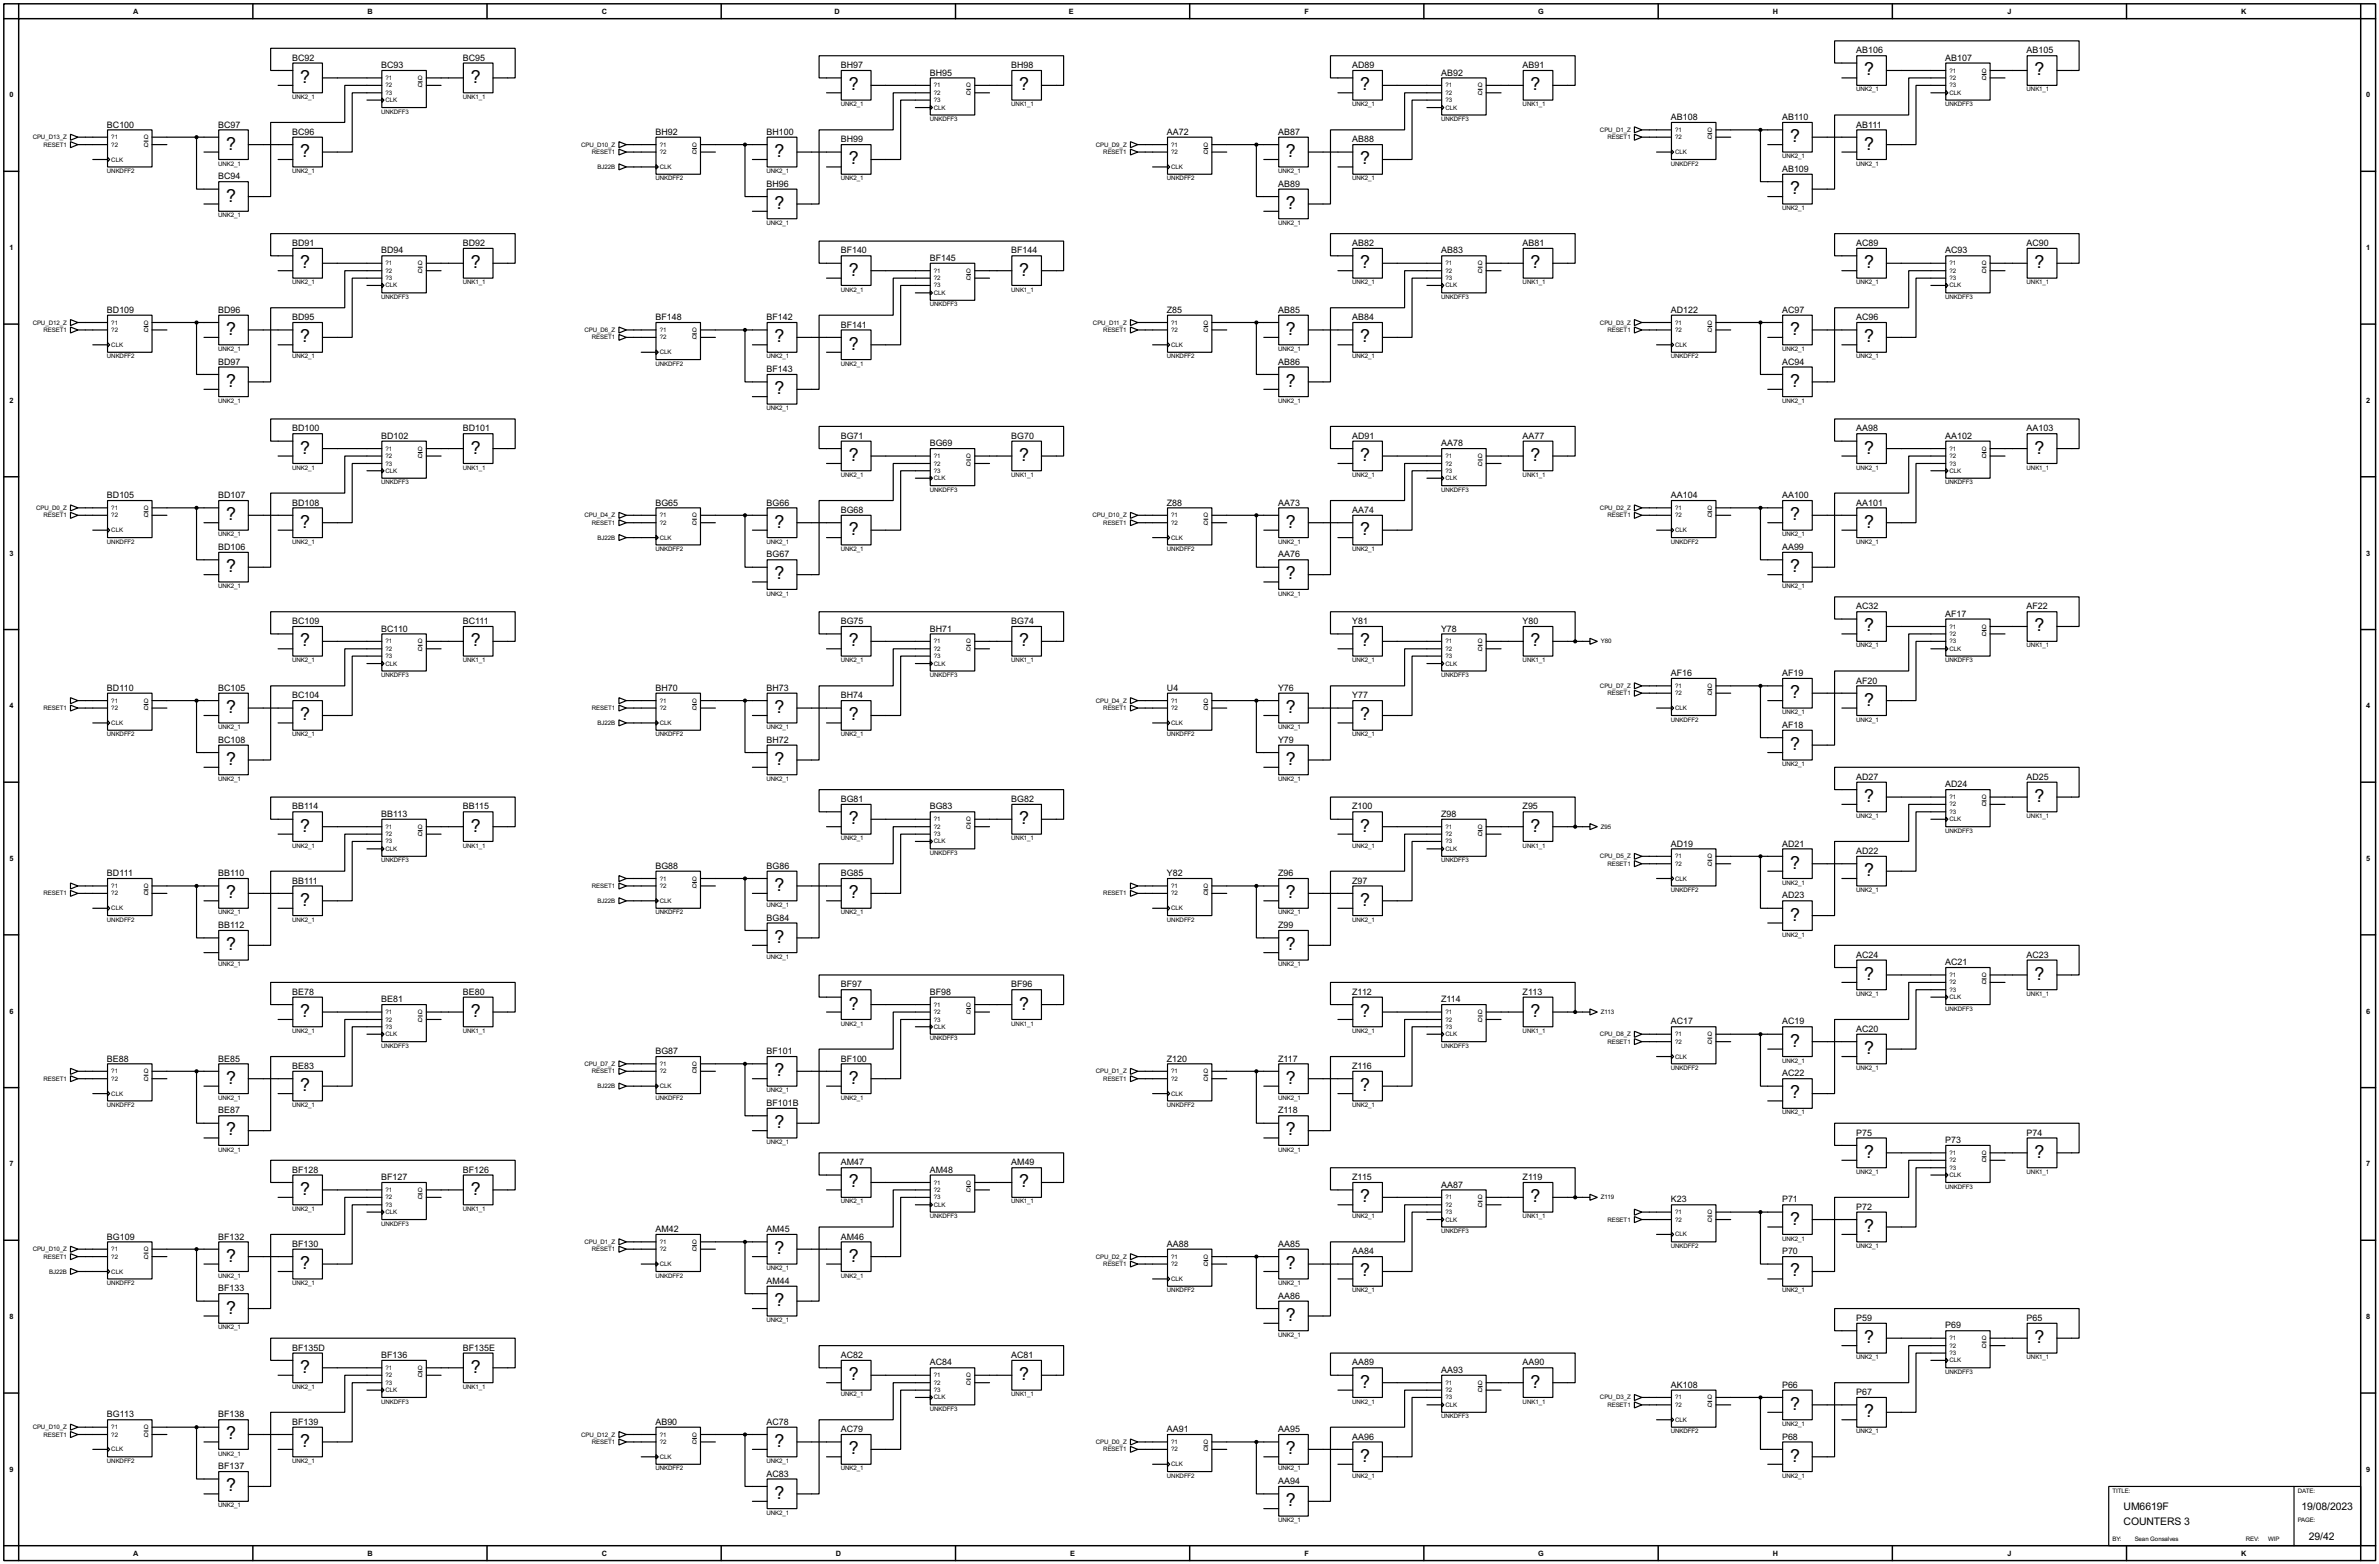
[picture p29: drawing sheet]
<svg xmlns="http://www.w3.org/2000/svg" width="815mm" height="536mm" viewBox="0 0 815 536" stroke-linecap="round" stroke-linejoin="round" font-family="sans-serif">
<defs><g id="words">
<g font-size="6.9">
<text x="102.9" y="28.4">?</text>
<text x="161.3" y="28.4">?</text>
<text x="638.9" y="25.9">?</text>
<text x="697.3" y="25.9">?</text>
<text x="290.9" y="31">?</text>
<text x="349.3" y="31">?</text>
<text x="466.1" y="31">?</text>
<text x="524.6" y="31">?</text>
<text x="77.5" y="51.3">?</text>
<text x="102.9" y="53.8">?</text>
<text x="265.5" y="53.8">?</text>
<text x="440.7" y="53.8">?</text>
<text x="613.5" y="48.7">?</text>
<text x="638.9" y="51.3">?</text>
<text x="290.9" y="56.4">?</text>
<text x="466.1" y="56.4">?</text>
<text x="77.5" y="69.1">?</text>
<text x="265.5" y="71.5">?</text>
<text x="440.7" y="71.5">?</text>
<text x="613.5" y="66.5">?</text>
<text x="102.9" y="91.9">?</text>
<text x="161.3" y="91.9">?</text>
<text x="290.9" y="94.5">?</text>
<text x="349.3" y="94.5">?</text>
<text x="466.1" y="91.9">?</text>
<text x="524.6" y="91.9">?</text>
<text x="638.9" y="91.9">?</text>
<text x="697.3" y="91.9">?</text>
<text x="77.5" y="114.8">?</text>
<text x="102.9" y="117.3">?</text>
<text x="265.5" y="117.3">?</text>
<text x="290.9" y="119.9">?</text>
<text x="440.7" y="114.8">?</text>
<text x="466.1" y="117.3">?</text>
<text x="613.5" y="114.8">?</text>
<text x="638.9" y="117.3">?</text>
<text x="77.5" y="132.6">?</text>
<text x="265.5" y="135">?</text>
<text x="440.7" y="132.6">?</text>
<text x="613.5" y="132.6">?</text>
<text x="102.9" y="155.4">?</text>
<text x="161.3" y="155.4">?</text>
<text x="638.9" y="155.4">?</text>
<text x="697.3" y="155.4">?</text>
<text x="290.9" y="158">?</text>
<text x="349.3" y="158">?</text>
<text x="466.1" y="158">?</text>
<text x="524.6" y="158">?</text>
<text x="77.5" y="178.3">?</text>
<text x="613.5" y="178.3">?</text>
<text x="102.9" y="180.8">?</text>
<text x="265.5" y="180.8">?</text>
<text x="290.9" y="183.4">?</text>
<text x="440.7" y="180.8">?</text>
<text x="466.1" y="183.4">?</text>
<text x="638.9" y="180.8">?</text>
<text x="77.5" y="196.1">?</text>
<text x="613.5" y="196.1">?</text>
<text x="265.5" y="198.6">?</text>
<text x="440.7" y="198.6">?</text>
<text x="102.9" y="221.5">?</text>
<text x="161.3" y="221.5">?</text>
<text x="290.9" y="221.5">?</text>
<text x="349.3" y="221.5">?</text>
<text x="466.1" y="221.5">?</text>
<text x="524.6" y="221.5">?</text>
<text x="638.9" y="216.4">?</text>
<text x="697.3" y="216.4">?</text>
<text x="613.5" y="239.2">?</text>
<text x="77.5" y="244.3">?</text>
<text x="265.5" y="244.3">?</text>
<text x="440.7" y="244.3">?</text>
<text x="638.9" y="241.8">?</text>
<text x="102.9" y="246.9">?</text>
<text x="290.9" y="246.9">?</text>
<text x="466.1" y="246.9">?</text>
<text x="613.5" y="257">?</text>
<text x="77.5" y="262.1">?</text>
<text x="265.5" y="262.1">?</text>
<text x="440.7" y="262.1">?</text>
<text x="638.9" y="274.8">?</text>
<text x="697.3" y="274.8">?</text>
<text x="102.9" y="285">?</text>
<text x="161.3" y="285">?</text>
<text x="290.9" y="282.4">?</text>
<text x="349.3" y="282.4">?</text>
<text x="466.1" y="285">?</text>
<text x="524.6" y="285">?</text>
<text x="613.5" y="297.7">?</text>
<text x="265.5" y="305.3">?</text>
<text x="638.9" y="300.2">?</text>
<text x="77.5" y="307.8">?</text>
<text x="102.9" y="310.4">?</text>
<text x="290.9" y="307.8">?</text>
<text x="440.7" y="307.8">?</text>
<text x="466.1" y="310.4">?</text>
<text x="613.5" y="315.4">?</text>
<text x="265.5" y="323.1">?</text>
<text x="77.5" y="325.6">?</text>
<text x="440.7" y="325.6">?</text>
<text x="638.9" y="335.8">?</text>
<text x="697.3" y="335.8">?</text>
<text x="290.9" y="345.9">?</text>
<text x="349.3" y="345.9">?</text>
<text x="102.9" y="348.5">?</text>
<text x="161.3" y="348.5">?</text>
<text x="466.1" y="348.5">?</text>
<text x="524.6" y="348.5">?</text>
<text x="613.5" y="358.6">?</text>
<text x="638.9" y="361.2">?</text>
<text x="77.5" y="371.3">?</text>
<text x="265.5" y="368.8">?</text>
<text x="290.9" y="371.3">?</text>
<text x="440.7" y="371.3">?</text>
<text x="102.9" y="373.9">?</text>
<text x="466.1" y="373.9">?</text>
<text x="613.5" y="376.4">?</text>
<text x="77.5" y="389.1">?</text>
<text x="265.5" y="386.6">?</text>
<text x="440.7" y="389.1">?</text>
<text x="638.9" y="396.7">?</text>
<text x="697.3" y="396.7">?</text>
<text x="290.9" y="406.9">?</text>
<text x="349.3" y="406.9">?</text>
<text x="102.9" y="409.4">?</text>
<text x="161.3" y="409.4">?</text>
<text x="466.1" y="412">?</text>
<text x="524.6" y="412">?</text>
<text x="613.5" y="419.6">?</text>
<text x="638.9" y="422.1">?</text>
<text x="265.5" y="429.7">?</text>
<text x="77.5" y="432.3">?</text>
<text x="102.9" y="434.8">?</text>
<text x="290.9" y="432.3">?</text>
<text x="440.7" y="434.8">?</text>
<text x="466.1" y="437.4">?</text>
<text x="613.5" y="437.4">?</text>
<text x="265.5" y="447.5">?</text>
<text x="77.5" y="450.1">?</text>
<text x="440.7" y="452.6">?</text>
<text x="638.9" y="460.2">?</text>
<text x="697.3" y="460.2">?</text>
<text x="102.9" y="470.4">?</text>
<text x="161.3" y="470.4">?</text>
<text x="290.9" y="472.9">?</text>
<text x="349.3" y="472.9">?</text>
<text x="466.1" y="475.5">?</text>
<text x="524.6" y="475.5">?</text>
<text x="613.5" y="483.1">?</text>
<text x="638.9" y="485.6">?</text>
<text x="77.5" y="493.2">?</text>
<text x="102.9" y="495.8">?</text>
<text x="265.5" y="495.8">?</text>
<text x="290.9" y="498.3">?</text>
<text x="440.7" y="498.3">?</text>
<text x="466.1" y="500.9">?</text>
<text x="613.5" y="500.9">?</text>
<text x="77.5" y="511">?</text>
<text x="265.5" y="513.6">?</text>
<text x="440.7" y="516.1">?</text>
</g>
<g font-size="4">
<text x="727.8" y="517.5">UM6619F</text>
<text x="788.7" y="517.5">19/08/2023</text>
<text x="727.8" y="522.5">COUNTERS 3</text>
<text x="791.3" y="527.6">29/42</text>
</g>
<g font-size="3.4">
<text x="100.2" y="20.8">BC92</text>
<text x="130.7" y="23.3">BC93</text>
<text x="158.6" y="20.8">BC95</text>
<text x="288.1" y="23.3">BH97</text>
<text x="346.6" y="23.3">BH98</text>
<text x="463.4" y="23.3">AD89</text>
<text x="521.8" y="23.3">AB91</text>
<text x="636.1" y="18.3">AB106</text>
<text x="666.6" y="20.8">AB107</text>
<text x="694.5" y="18.3">AB105</text>
<text x="318.6" y="25.9">BH95</text>
<text x="493.9" y="25.9">AB92</text>
<text x="572.6" y="41.1">AB108</text>
<text x="610.7" y="41.1">AB110</text>
<text x="36.7" y="43.7">BC100</text>
<text x="74.8" y="43.7">BC97</text>
<text x="100.2" y="46.2">BC96</text>
<text x="224.6" y="46.2">BH92</text>
<text x="262.7" y="46.2">BH100</text>
<text x="399.9" y="46.2">AA72</text>
<text x="438" y="46.2">AB87</text>
<text x="636.1" y="43.7">AB111</text>
<text x="288.1" y="48.7">BH99</text>
<text x="463.4" y="48.7">AB88</text>
<text x="610.7" y="58.9">AB109</text>
<text x="74.8" y="61.4">BC94</text>
<text x="262.7" y="64">BH96</text>
<text x="438" y="64">AB89</text>
<text x="100.2" y="84.3">BD91</text>
<text x="130.7" y="86.8">BD94</text>
<text x="158.6" y="84.3">BD92</text>
<text x="288.1" y="86.8">BF140</text>
<text x="318.6" y="89.4">BF145</text>
<text x="346.6" y="86.8">BF144</text>
<text x="463.4" y="84.3">AB82</text>
<text x="493.9" y="86.8">AB83</text>
<text x="521.8" y="84.3">AB81</text>
<text x="636.1" y="84.3">AC89</text>
<text x="666.6" y="86.8">AC93</text>
<text x="694.5" y="84.3">AC90</text>
<text x="36.7" y="107.2">BD109</text>
<text x="74.8" y="107.2">BD96</text>
<text x="399.9" y="107.2">Z85</text>
<text x="438" y="107.2">AB85</text>
<text x="572.6" y="107.2">AD122</text>
<text x="610.7" y="107.2">AC97</text>
<text x="100.2" y="109.7">BD95</text>
<text x="224.6" y="109.7">BF148</text>
<text x="262.7" y="109.7">BF142</text>
<text x="288.1" y="112.2">BF141</text>
<text x="463.4" y="109.7">AB84</text>
<text x="636.1" y="109.7">AC96</text>
<text x="74.8" y="124.9">BD97</text>
<text x="438" y="124.9">AB86</text>
<text x="610.7" y="124.9">AC94</text>
<text x="262.7" y="127.5">BF143</text>
<text x="100.2" y="147.8">BD100</text>
<text x="158.6" y="147.8">BD101</text>
<text x="636.1" y="147.8">AA98</text>
<text x="694.5" y="147.8">AA103</text>
<text x="130.7" y="150.3">BD102</text>
<text x="288.1" y="150.3">BG71</text>
<text x="318.6" y="152.9">BG69</text>
<text x="346.6" y="150.3">BG70</text>
<text x="463.4" y="150.3">AD91</text>
<text x="493.9" y="152.9">AA78</text>
<text x="521.8" y="150.3">AA77</text>
<text x="666.6" y="150.3">AA102</text>
<text x="36.7" y="170.7">BD105</text>
<text x="74.8" y="170.7">BD107</text>
<text x="100.2" y="173.2">BD108</text>
<text x="224.6" y="173.2">BG65</text>
<text x="262.7" y="173.2">BG66</text>
<text x="399.9" y="173.2">Z88</text>
<text x="438" y="173.2">AA73</text>
<text x="572.6" y="170.7">AA104</text>
<text x="610.7" y="170.7">AA100</text>
<text x="636.1" y="173.2">AA101</text>
<text x="288.1" y="175.7">BG68</text>
<text x="463.4" y="175.7">AA74</text>
<text x="74.8" y="188.5">BD106</text>
<text x="262.7" y="191">BG67</text>
<text x="438" y="191">AA76</text>
<text x="610.7" y="188.5">AA99</text>
<text x="636.1" y="208.8">AC32</text>
<text x="694.5" y="208.8">AF22</text>
<text x="100.2" y="213.9">BC109</text>
<text x="158.6" y="213.9">BC111</text>
<text x="288.1" y="213.9">BG75</text>
<text x="346.6" y="213.9">BG74</text>
<text x="463.4" y="213.9">Y81</text>
<text x="521.8" y="213.9">Y80</text>
<text x="666.6" y="211.3">AF17</text>
<text x="130.7" y="216.4">BC110</text>
<text x="318.6" y="216.4">BH71</text>
<text x="493.9" y="216.4">Y78</text>
<text x="572.6" y="231.7">AF16</text>
<text x="610.7" y="231.7">AF19</text>
<text x="36.7" y="236.7">BD110</text>
<text x="74.8" y="236.7">BC105</text>
<text x="100.2" y="239.3">BC104</text>
<text x="224.6" y="236.7">BH70</text>
<text x="262.7" y="236.7">BH73</text>
<text x="288.1" y="239.3">BH74</text>
<text x="399.9" y="236.7">U4</text>
<text x="438" y="236.7">Y76</text>
<text x="463.4" y="239.3">Y77</text>
<text x="636.1" y="234.2">AF20</text>
<text x="610.7" y="249.4">AF18</text>
<text x="74.8" y="254.5">BC108</text>
<text x="262.7" y="254.5">BH72</text>
<text x="438" y="254.5">Y79</text>
<text x="636.1" y="267.2">AD27</text>
<text x="666.6" y="269.8">AD24</text>
<text x="694.5" y="267.2">AD25</text>
<text x="288.1" y="274.8">BG81</text>
<text x="346.6" y="274.8">BG82</text>
<text x="100.2" y="277.4">BB114</text>
<text x="130.7" y="279.9">BB113</text>
<text x="158.6" y="277.4">BB115</text>
<text x="318.6" y="277.4">BG83</text>
<text x="463.4" y="277.4">Z100</text>
<text x="493.9" y="279.9">Z98</text>
<text x="521.8" y="277.4">Z95</text>
<text x="572.6" y="290.1">AD19</text>
<text x="610.7" y="290.1">AD21</text>
<text x="636.1" y="292.6">AD22</text>
<text x="224.6" y="297.7">BG88</text>
<text x="262.7" y="297.7">BG86</text>
<text x="36.7" y="300.2">BD111</text>
<text x="74.8" y="300.2">BB110</text>
<text x="100.2" y="302.8">BB111</text>
<text x="288.1" y="300.2">BG85</text>
<text x="399.9" y="300.2">Y82</text>
<text x="438" y="300.2">Z96</text>
<text x="463.4" y="302.8">Z97</text>
<text x="610.7" y="307.9">AD23</text>
<text x="262.7" y="315.5">BG84</text>
<text x="74.8" y="318">BB112</text>
<text x="438" y="318">Z99</text>
<text x="636.1" y="328.2">AC24</text>
<text x="694.5" y="328.2">AC23</text>
<text x="666.6" y="330.7">AC21</text>
<text x="100.2" y="340.9">BE78</text>
<text x="158.6" y="340.9">BE80</text>
<text x="288.1" y="338.3">BF97</text>
<text x="318.6" y="340.9">BF98</text>
<text x="346.6" y="338.3">BF96</text>
<text x="463.4" y="340.9">Z112</text>
<text x="521.8" y="340.9">Z113</text>
<text x="130.7" y="343.4">BE81</text>
<text x="493.9" y="343.4">Z114</text>
<text x="572.6" y="351">AC17</text>
<text x="610.7" y="351">AC19</text>
<text x="636.1" y="353.6">AC20</text>
<text x="36.7" y="363.7">BE88</text>
<text x="74.8" y="363.7">BE85</text>
<text x="224.6" y="361.2">BG87</text>
<text x="262.7" y="361.2">BF101</text>
<text x="288.1" y="363.7">BF100</text>
<text x="399.9" y="363.7">Z120</text>
<text x="438" y="363.7">Z117</text>
<text x="100.2" y="366.3">BE83</text>
<text x="463.4" y="366.3">Z116</text>
<text x="610.7" y="368.8">AC22</text>
<text x="74.8" y="381.5">BE87</text>
<text x="262.7" y="379">BF101B</text>
<text x="438" y="381.5">Z118</text>
<text x="636.1" y="389.1">P75</text>
<text x="694.5" y="389.1">P74</text>
<text x="666.6" y="391.7">P73</text>
<text x="100.2" y="401.8">BF128</text>
<text x="158.6" y="401.8">BF126</text>
<text x="288.1" y="399.3">AM47</text>
<text x="318.6" y="401.8">AM48</text>
<text x="346.6" y="399.3">AM49</text>
<text x="130.7" y="404.4">BF127</text>
<text x="463.4" y="404.4">Z115</text>
<text x="493.9" y="406.9">AA87</text>
<text x="521.8" y="404.4">Z119</text>
<text x="572.6" y="412">K23</text>
<text x="610.7" y="412">P71</text>
<text x="636.1" y="414.5">P72</text>
<text x="36.7" y="424.7">BG109</text>
<text x="74.8" y="424.7">BF132</text>
<text x="224.6" y="422.2">AM42</text>
<text x="262.7" y="422.2">AM45</text>
<text x="288.1" y="424.7">AM46</text>
<text x="100.2" y="427.2">BF130</text>
<text x="399.9" y="427.2">AA88</text>
<text x="438" y="427.2">AA85</text>
<text x="463.4" y="429.8">AA84</text>
<text x="610.7" y="429.8">P70</text>
<text x="74.8" y="442.5">BF133</text>
<text x="262.7" y="439.9">AM44</text>
<text x="438" y="445">AA86</text>
<text x="636.1" y="452.6">P59</text>
<text x="666.6" y="455.2">P69</text>
<text x="694.5" y="452.6">P65</text>
<text x="100.2" y="462.8">BF135D</text>
<text x="130.7" y="465.3">BF136</text>
<text x="158.6" y="462.8">BF135E</text>
<text x="288.1" y="465.3">AC82</text>
<text x="318.6" y="467.9">AC84</text>
<text x="346.6" y="465.3">AC81</text>
<text x="463.4" y="467.9">AA89</text>
<text x="521.8" y="467.9">AA90</text>
<text x="493.9" y="470.4">AA93</text>
<text x="572.6" y="475.5">AK108</text>
<text x="610.7" y="475.5">P66</text>
<text x="636.1" y="478">P67</text>
<text x="36.7" y="485.7">BG113</text>
<text x="74.8" y="485.7">BF138</text>
<text x="100.2" y="488.2">BF139</text>
<text x="224.6" y="488.2">AB90</text>
<text x="262.7" y="488.2">AC78</text>
<text x="288.1" y="490.7">AC79</text>
<text x="399.9" y="490.7">AA91</text>
<text x="438" y="490.7">AA95</text>
<text x="463.4" y="493.3">AA96</text>
<text x="610.7" y="493.3">P68</text>
<text x="74.8" y="503.4">BF137</text>
<text x="262.7" y="506">AC83</text>
<text x="438" y="508.5">AA94</text>
</g>
<g font-size="2.8">
<text x="45.7" y="4.7">A</text>
<text x="126" y="4.7">B</text>
<text x="206.2" y="4.7">C</text>
<text x="286" y="4.7">D</text>
<text x="366.3" y="4.7">E</text>
<text x="447.1" y="4.7">F</text>
<text x="527.2" y="4.7">G</text>
<text x="607.5" y="4.7">H</text>
<text x="688" y="4.7">J</text>
<text x="768.1" y="4.7">K</text>
<text x="3.2" y="33.4">0</text>
<text x="810.9" y="33.4">0</text>
<text x="3.2" y="85.7">1</text>
<text x="810.9" y="85.7">1</text>
<text x="3.2" y="138.1">2</text>
<text x="810.9" y="138.1">2</text>
<text x="3.2" y="190.4">3</text>
<text x="810.9" y="190.4">3</text>
<text x="3.2" y="242.7">4</text>
<text x="810.9" y="242.7">4</text>
<text x="3.2" y="295">5</text>
<text x="810.9" y="295">5</text>
<text x="3.2" y="347.4">6</text>
<text x="810.9" y="347.4">6</text>
<text x="3.2" y="399.7">7</text>
<text x="810.9" y="399.7">7</text>
<text x="3.2" y="452">8</text>
<text x="810.9" y="452">8</text>
<text x="3.2" y="504.3">9</text>
<text x="810.9" y="504.3">9</text>
<text x="45.7" y="533">A</text>
<text x="126" y="533">B</text>
<text x="206.2" y="533">C</text>
<text x="286.5" y="533">D</text>
<text x="366.8" y="533">E</text>
<text x="447.1" y="533">F</text>
<text x="527.2" y="533">G</text>
<text x="607.5" y="533">H</text>
<text x="688" y="533">J</text>
<text x="768.1" y="533">K</text>
</g>
<g font-size="2.4">
<text x="132.1" y="27.4">?1</text>
<text x="132.1" y="30">?2</text>
<text x="143.2" y="30">Q</text>
<text x="143.2" y="27.4">Q</text>
<text x="320.1" y="30">?1</text>
<text x="331.2" y="30">Q</text>
<text x="495.4" y="30">?1</text>
<text x="506.5" y="30">Q</text>
<text x="668.1" y="24.8">?1</text>
<text x="668.1" y="27.4">?2</text>
<text x="668.1" y="30">?3</text>
<text x="679.2" y="27.4">Q</text>
<text x="679.2" y="24.8">Q</text>
<text x="100.2" y="33.9">UNK2_1</text>
<text x="132.1" y="35">CLK</text>
<text x="132.1" y="32.5">?3</text>
<text x="158.6" y="33.9">UNK1_1</text>
<text x="320.1" y="32.5">?2</text>
<text x="320.1" y="35">?3</text>
<text x="331.2" y="32.5">Q</text>
<text x="495.4" y="32.5">?2</text>
<text x="495.4" y="35">?3</text>
<text x="506.5" y="32.5">Q</text>
<text x="636.1" y="31.3">UNK2_1</text>
<text x="668.1" y="32.5">CLK</text>
<text x="694.5" y="31.3">UNK1_1</text>
<text x="130.7" y="38.9">UNKDFF3</text>
<text x="288.1" y="36.4">UNK2_1</text>
<text x="318.6" y="41.5">UNKDFF3</text>
<text x="320.1" y="37.5">CLK</text>
<text x="346.6" y="36.4">UNK1_1</text>
<text x="463.4" y="36.4">UNK2_1</text>
<text x="493.9" y="41.5">UNKDFF3</text>
<text x="495.4" y="37.5">CLK</text>
<text x="521.8" y="36.4">UNK1_1</text>
<text x="666.6" y="36.4">UNKDFF3</text>
<text x="11.2" y="47.7">CPU_D13_Z</text>
<text x="38.2" y="47.7">?1</text>
<text x="49.3" y="47.7">Q</text>
<text x="548.3" y="45.2">CPU_D1_Z</text>
<text x="550.9" y="47.7">RESET1</text>
<text x="574.1" y="45.2">?1</text>
<text x="574.1" y="47.7">?2</text>
<text x="585.2" y="47.7">Q</text>
<text x="585.2" y="45.2">Q</text>
<text x="14.9" y="50.2">RESET1</text>
<text x="38.2" y="50.2">?2</text>
<text x="49.3" y="50.2">Q</text>
<text x="199.2" y="50.2">CPU_D10_Z</text>
<text x="202.8" y="52.8">RESET1</text>
<text x="226.1" y="50.2">?1</text>
<text x="226.1" y="52.8">?2</text>
<text x="237.2" y="52.8">Q</text>
<text x="237.2" y="50.2">Q</text>
<text x="375.6" y="50.2">CPU_D9_Z</text>
<text x="378.1" y="52.8">RESET1</text>
<text x="401.4" y="50.2">?1</text>
<text x="401.4" y="52.8">?2</text>
<text x="412.5" y="52.8">Q</text>
<text x="412.5" y="50.2">Q</text>
<text x="574.1" y="52.8">CLK</text>
<text x="36.7" y="59.3">UNKDFF2</text>
<text x="38.2" y="55.4">CLK</text>
<text x="74.8" y="56.8">UNK2_1</text>
<text x="100.2" y="59.3">UNK2_1</text>
<text x="204.8" y="57.9">BJ22B</text>
<text x="226.1" y="57.9">CLK</text>
<text x="262.7" y="59.3">UNK2_1</text>
<text x="401.4" y="57.9">CLK</text>
<text x="438" y="59.3">UNK2_1</text>
<text x="572.6" y="56.8">UNKDFF2</text>
<text x="610.7" y="54.2">UNK2_1</text>
<text x="636.1" y="56.8">UNK2_1</text>
<text x="224.6" y="61.8">UNKDFF2</text>
<text x="288.1" y="61.8">UNK2_1</text>
<text x="399.9" y="61.8">UNKDFF2</text>
<text x="463.4" y="61.8">UNK2_1</text>
<text x="610.7" y="72">UNK2_1</text>
<text x="74.8" y="74.5">UNK2_1</text>
<text x="262.7" y="77">UNK2_1</text>
<text x="438" y="77">UNK2_1</text>
<text x="132.1" y="90.9">?1</text>
<text x="132.1" y="93.5">?2</text>
<text x="132.1" y="96">?3</text>
<text x="143.2" y="93.5">Q</text>
<text x="143.2" y="90.9">Q</text>
<text x="320.1" y="93.5">?1</text>
<text x="320.1" y="96">?2</text>
<text x="331.2" y="96">Q</text>
<text x="331.2" y="93.5">Q</text>
<text x="495.4" y="90.9">?1</text>
<text x="495.4" y="93.5">?2</text>
<text x="495.4" y="96">?3</text>
<text x="506.5" y="93.5">Q</text>
<text x="506.5" y="90.9">Q</text>
<text x="668.1" y="90.9">?1</text>
<text x="668.1" y="93.5">?2</text>
<text x="668.1" y="96">?3</text>
<text x="679.2" y="93.5">Q</text>
<text x="679.2" y="90.9">Q</text>
<text x="100.2" y="97.4">UNK2_1</text>
<text x="132.1" y="98.5">CLK</text>
<text x="158.6" y="97.4">UNK1_1</text>
<text x="288.1" y="99.9">UNK2_1</text>
<text x="320.1" y="101">CLK</text>
<text x="320.1" y="98.5">?3</text>
<text x="346.6" y="99.9">UNK1_1</text>
<text x="463.4" y="97.4">UNK2_1</text>
<text x="495.4" y="98.5">CLK</text>
<text x="521.8" y="97.4">UNK1_1</text>
<text x="636.1" y="97.4">UNK2_1</text>
<text x="668.1" y="98.5">CLK</text>
<text x="694.5" y="97.4">UNK1_1</text>
<text x="130.7" y="102.4">UNKDFF3</text>
<text x="318.6" y="105">UNKDFF3</text>
<text x="493.9" y="102.4">UNKDFF3</text>
<text x="666.6" y="102.4">UNKDFF3</text>
<text x="11.2" y="111.2">CPU_D12_Z</text>
<text x="14.9" y="113.7">RESET1</text>
<text x="38.2" y="111.2">?1</text>
<text x="38.2" y="113.7">?2</text>
<text x="49.3" y="113.7">Q</text>
<text x="49.3" y="111.2">Q</text>
<text x="200.3" y="113.7">CPU_D6_Z</text>
<text x="226.1" y="113.7">?1</text>
<text x="237.2" y="113.7">Q</text>
<text x="374.6" y="111.2">CPU_D11_Z</text>
<text x="378.1" y="113.7">RESET1</text>
<text x="401.4" y="111.2">?1</text>
<text x="401.4" y="113.7">?2</text>
<text x="412.5" y="113.7">Q</text>
<text x="412.5" y="111.2">Q</text>
<text x="548.3" y="111.2">CPU_D3_Z</text>
<text x="550.9" y="113.7">RESET1</text>
<text x="574.1" y="111.2">?1</text>
<text x="574.1" y="113.7">?2</text>
<text x="585.2" y="113.7">Q</text>
<text x="585.2" y="111.2">Q</text>
<text x="38.2" y="118.9">CLK</text>
<text x="202.8" y="116.3">RESET1</text>
<text x="226.1" y="116.3">?2</text>
<text x="237.2" y="116.3">Q</text>
<text x="401.4" y="118.9">CLK</text>
<text x="574.1" y="118.9">CLK</text>
<text x="36.7" y="122.8">UNKDFF2</text>
<text x="74.8" y="120.3">UNK2_1</text>
<text x="100.2" y="122.8">UNK2_1</text>
<text x="224.6" y="125.3">UNKDFF2</text>
<text x="226.1" y="121.4">CLK</text>
<text x="262.7" y="122.8">UNK2_1</text>
<text x="288.1" y="125.3">UNK2_1</text>
<text x="399.9" y="122.8">UNKDFF2</text>
<text x="438" y="120.3">UNK2_1</text>
<text x="463.4" y="122.8">UNK2_1</text>
<text x="572.6" y="122.8">UNKDFF2</text>
<text x="610.7" y="120.3">UNK2_1</text>
<text x="636.1" y="122.8">UNK2_1</text>
<text x="74.8" y="138">UNK2_1</text>
<text x="262.7" y="140.5">UNK2_1</text>
<text x="438" y="138">UNK2_1</text>
<text x="610.7" y="138">UNK2_1</text>
<text x="132.1" y="154.4">?1</text>
<text x="143.2" y="154.4">Q</text>
<text x="668.1" y="154.4">?1</text>
<text x="679.2" y="154.4">Q</text>
<text x="100.2" y="160.9">UNK2_1</text>
<text x="132.1" y="157">?2</text>
<text x="132.1" y="159.5">?3</text>
<text x="143.2" y="157">Q</text>
<text x="158.6" y="160.9">UNK1_1</text>
<text x="320.1" y="157">?1</text>
<text x="320.1" y="159.5">?2</text>
<text x="331.2" y="159.5">Q</text>
<text x="331.2" y="157">Q</text>
<text x="495.4" y="157">?1</text>
<text x="495.4" y="159.5">?2</text>
<text x="506.5" y="159.5">Q</text>
<text x="506.5" y="157">Q</text>
<text x="636.1" y="160.9">UNK2_1</text>
<text x="668.1" y="157">?2</text>
<text x="668.1" y="159.5">?3</text>
<text x="679.2" y="157">Q</text>
<text x="694.5" y="160.9">UNK1_1</text>
<text x="130.7" y="165.9">UNKDFF3</text>
<text x="132.1" y="162">CLK</text>
<text x="288.1" y="163.4">UNK2_1</text>
<text x="320.1" y="164.5">CLK</text>
<text x="320.1" y="162">?3</text>
<text x="346.6" y="163.4">UNK1_1</text>
<text x="463.4" y="163.4">UNK2_1</text>
<text x="495.4" y="164.5">CLK</text>
<text x="495.4" y="162">?3</text>
<text x="521.8" y="163.4">UNK1_1</text>
<text x="666.6" y="165.9">UNKDFF3</text>
<text x="668.1" y="162">CLK</text>
<text x="318.6" y="168.5">UNKDFF3</text>
<text x="493.9" y="168.5">UNKDFF3</text>
<text x="12.4" y="174.7">CPU_D0_Z</text>
<text x="14.9" y="177.3">RESET1</text>
<text x="38.2" y="174.7">?1</text>
<text x="38.2" y="177.3">?2</text>
<text x="49.3" y="177.3">Q</text>
<text x="49.3" y="174.7">Q</text>
<text x="200.3" y="177.3">CPU_D4_Z</text>
<text x="202.8" y="179.8">RESET1</text>
<text x="226.1" y="177.3">?1</text>
<text x="226.1" y="179.8">?2</text>
<text x="237.2" y="179.8">Q</text>
<text x="237.2" y="177.3">Q</text>
<text x="374.4" y="177.3">CPU_D10_Z</text>
<text x="378.1" y="179.8">RESET1</text>
<text x="401.4" y="177.3">?1</text>
<text x="401.4" y="179.8">?2</text>
<text x="412.5" y="179.8">Q</text>
<text x="412.5" y="177.3">Q</text>
<text x="548.3" y="174.7">CPU_D2_Z</text>
<text x="550.9" y="177.3">RESET1</text>
<text x="574.1" y="174.7">?1</text>
<text x="574.1" y="177.3">?2</text>
<text x="585.2" y="177.3">Q</text>
<text x="585.2" y="174.7">Q</text>
<text x="38.2" y="182.4">CLK</text>
<text x="74.8" y="183.8">UNK2_1</text>
<text x="204.8" y="184.9">BJ22B</text>
<text x="226.1" y="184.9">CLK</text>
<text x="401.4" y="184.9">CLK</text>
<text x="574.1" y="182.4">CLK</text>
<text x="610.7" y="183.8">UNK2_1</text>
<text x="36.7" y="186.3">UNKDFF2</text>
<text x="100.2" y="186.3">UNK2_1</text>
<text x="224.6" y="188.8">UNKDFF2</text>
<text x="262.7" y="186.3">UNK2_1</text>
<text x="288.1" y="188.8">UNK2_1</text>
<text x="399.9" y="188.8">UNKDFF2</text>
<text x="438" y="186.3">UNK2_1</text>
<text x="463.4" y="188.8">UNK2_1</text>
<text x="572.6" y="186.3">UNKDFF2</text>
<text x="636.1" y="186.3">UNK2_1</text>
<text x="74.8" y="201.5">UNK2_1</text>
<text x="610.7" y="201.5">UNK2_1</text>
<text x="262.7" y="204.1">UNK2_1</text>
<text x="438" y="204.1">UNK2_1</text>
<text x="668.1" y="215.4">?1</text>
<text x="679.2" y="215.4">Q</text>
<text x="132.1" y="220.5">?1</text>
<text x="143.2" y="220.5">Q</text>
<text x="320.1" y="220.5">?1</text>
<text x="331.2" y="220.5">Q</text>
<text x="495.4" y="220.5">?1</text>
<text x="506.5" y="220.5">Q</text>
<text x="548.7" y="220.5">Y80</text>
<text x="636.1" y="221.9">UNK2_1</text>
<text x="668.1" y="217.9">?2</text>
<text x="668.1" y="220.5">?3</text>
<text x="679.2" y="217.9">Q</text>
<text x="694.5" y="221.9">UNK1_1</text>
<text x="100.2" y="226.9">UNK2_1</text>
<text x="132.1" y="223">?2</text>
<text x="132.1" y="225.5">?3</text>
<text x="143.2" y="223">Q</text>
<text x="158.6" y="226.9">UNK1_1</text>
<text x="288.1" y="226.9">UNK2_1</text>
<text x="320.1" y="223">?2</text>
<text x="320.1" y="225.5">?3</text>
<text x="331.2" y="223">Q</text>
<text x="346.6" y="226.9">UNK1_1</text>
<text x="463.4" y="226.9">UNK2_1</text>
<text x="495.4" y="223">?2</text>
<text x="495.4" y="225.5">?3</text>
<text x="506.5" y="223">Q</text>
<text x="521.8" y="226.9">UNK1_1</text>
<text x="666.6" y="226.9">UNKDFF3</text>
<text x="668.1" y="223">CLK</text>
<text x="130.7" y="232">UNKDFF3</text>
<text x="132.1" y="228.1">CLK</text>
<text x="318.6" y="232">UNKDFF3</text>
<text x="320.1" y="228.1">CLK</text>
<text x="493.9" y="232">UNKDFF3</text>
<text x="495.4" y="228.1">CLK</text>
<text x="548.3" y="235.7">CPU_D7_Z</text>
<text x="550.9" y="238.2">RESET1</text>
<text x="574.1" y="235.7">?1</text>
<text x="574.1" y="238.2">?2</text>
<text x="585.2" y="238.2">Q</text>
<text x="585.2" y="235.7">Q</text>
<text x="14.9" y="243.3">RESET1</text>
<text x="38.2" y="240.8">?1</text>
<text x="38.2" y="243.3">?2</text>
<text x="49.3" y="243.3">Q</text>
<text x="49.3" y="240.8">Q</text>
<text x="202.8" y="243.3">RESET1</text>
<text x="226.1" y="240.8">?1</text>
<text x="226.1" y="243.3">?2</text>
<text x="237.2" y="243.3">Q</text>
<text x="237.2" y="240.8">Q</text>
<text x="375.6" y="240.8">CPU_D4_Z</text>
<text x="378.1" y="243.3">RESET1</text>
<text x="401.4" y="240.8">?1</text>
<text x="401.4" y="243.3">?2</text>
<text x="412.5" y="243.3">Q</text>
<text x="412.5" y="240.8">Q</text>
<text x="574.1" y="243.3">CLK</text>
<text x="610.7" y="244.7">UNK2_1</text>
<text x="38.2" y="248.4">CLK</text>
<text x="74.8" y="249.8">UNK2_1</text>
<text x="204.8" y="248.4">BJ22B</text>
<text x="226.1" y="248.4">CLK</text>
<text x="262.7" y="249.8">UNK2_1</text>
<text x="401.4" y="248.4">CLK</text>
<text x="438" y="249.8">UNK2_1</text>
<text x="572.6" y="247.3">UNKDFF2</text>
<text x="636.1" y="247.3">UNK2_1</text>
<text x="36.7" y="252.3">UNKDFF2</text>
<text x="100.2" y="252.3">UNK2_1</text>
<text x="224.6" y="252.3">UNKDFF2</text>
<text x="288.1" y="252.3">UNK2_1</text>
<text x="399.9" y="252.3">UNKDFF2</text>
<text x="463.4" y="252.3">UNK2_1</text>
<text x="610.7" y="262.5">UNK2_1</text>
<text x="74.8" y="267.6">UNK2_1</text>
<text x="262.7" y="267.6">UNK2_1</text>
<text x="438" y="267.6">UNK2_1</text>
<text x="668.1" y="273.8">?1</text>
<text x="679.2" y="273.8">Q</text>
<text x="320.1" y="281.4">?1</text>
<text x="331.2" y="281.4">Q</text>
<text x="636.1" y="280.3">UNK2_1</text>
<text x="668.1" y="281.4">CLK</text>
<text x="668.1" y="276.3">?2</text>
<text x="668.1" y="278.9">?3</text>
<text x="679.2" y="276.3">Q</text>
<text x="694.5" y="280.3">UNK1_1</text>
<text x="132.1" y="284">?1</text>
<text x="132.1" y="286.5">?2</text>
<text x="143.2" y="286.5">Q</text>
<text x="143.2" y="284">Q</text>
<text x="288.1" y="287.9">UNK2_1</text>
<text x="320.1" y="284">?2</text>
<text x="320.1" y="286.5">?3</text>
<text x="331.2" y="284">Q</text>
<text x="346.6" y="287.9">UNK1_1</text>
<text x="495.4" y="284">?1</text>
<text x="495.4" y="286.5">?2</text>
<text x="506.5" y="286.5">Q</text>
<text x="506.5" y="284">Q</text>
<text x="548.7" y="284">Z95</text>
<text x="666.6" y="285.4">UNKDFF3</text>
<text x="100.2" y="290.4">UNK2_1</text>
<text x="132.1" y="291.6">CLK</text>
<text x="132.1" y="289">?3</text>
<text x="158.6" y="290.4">UNK1_1</text>
<text x="318.6" y="293">UNKDFF3</text>
<text x="320.1" y="289">CLK</text>
<text x="463.4" y="290.4">UNK2_1</text>
<text x="495.4" y="291.6">CLK</text>
<text x="495.4" y="289">?3</text>
<text x="521.8" y="290.4">UNK1_1</text>
<text x="130.7" y="295.5">UNKDFF3</text>
<text x="493.9" y="295.5">UNKDFF3</text>
<text x="548.3" y="294.1">CPU_D5_Z</text>
<text x="550.9" y="296.7">RESET1</text>
<text x="574.1" y="294.1">?1</text>
<text x="574.1" y="296.7">?2</text>
<text x="585.2" y="296.7">Q</text>
<text x="585.2" y="294.1">Q</text>
<text x="38.2" y="304.3">?1</text>
<text x="49.3" y="304.3">Q</text>
<text x="202.8" y="304.3">RESET1</text>
<text x="226.1" y="301.7">?1</text>
<text x="226.1" y="304.3">?2</text>
<text x="237.2" y="304.3">Q</text>
<text x="237.2" y="301.7">Q</text>
<text x="401.4" y="304.3">?1</text>
<text x="412.5" y="304.3">Q</text>
<text x="572.6" y="305.7">UNKDFF2</text>
<text x="574.1" y="301.7">CLK</text>
<text x="610.7" y="303.1">UNK2_1</text>
<text x="636.1" y="305.7">UNK2_1</text>
<text x="14.9" y="306.8">RESET1</text>
<text x="38.2" y="311.9">CLK</text>
<text x="38.2" y="306.8">?2</text>
<text x="49.3" y="306.8">Q</text>
<text x="204.8" y="309.4">BJ22B</text>
<text x="226.1" y="309.4">CLK</text>
<text x="262.7" y="310.8">UNK2_1</text>
<text x="378.1" y="306.8">RESET1</text>
<text x="401.4" y="311.9">CLK</text>
<text x="401.4" y="306.8">?2</text>
<text x="412.5" y="306.8">Q</text>
<text x="36.7" y="315.8">UNKDFF2</text>
<text x="74.8" y="313.3">UNK2_1</text>
<text x="100.2" y="315.8">UNK2_1</text>
<text x="224.6" y="313.3">UNKDFF2</text>
<text x="288.1" y="313.3">UNK2_1</text>
<text x="399.9" y="315.8">UNKDFF2</text>
<text x="438" y="313.3">UNK2_1</text>
<text x="463.4" y="315.8">UNK2_1</text>
<text x="610.7" y="320.9">UNK2_1</text>
<text x="262.7" y="328.5">UNK2_1</text>
<text x="74.8" y="331.1">UNK2_1</text>
<text x="438" y="331.1">UNK2_1</text>
<text x="668.1" y="334.8">?1</text>
<text x="679.2" y="334.8">Q</text>
<text x="636.1" y="341.2">UNK2_1</text>
<text x="668.1" y="337.3">?2</text>
<text x="668.1" y="339.8">?3</text>
<text x="679.2" y="337.3">Q</text>
<text x="694.5" y="341.2">UNK1_1</text>
<text x="132.1" y="347.5">?1</text>
<text x="143.2" y="347.5">Q</text>
<text x="320.1" y="344.9">?1</text>
<text x="320.1" y="347.5">?2</text>
<text x="331.2" y="347.5">Q</text>
<text x="331.2" y="344.9">Q</text>
<text x="495.4" y="347.5">?1</text>
<text x="506.5" y="347.5">Q</text>
<text x="548.7" y="347.5">Z113</text>
<text x="666.6" y="346.3">UNKDFF3</text>
<text x="668.1" y="342.4">CLK</text>
<text x="100.2" y="353.9">UNK2_1</text>
<text x="132.1" y="350">?2</text>
<text x="132.1" y="352.5">?3</text>
<text x="143.2" y="350">Q</text>
<text x="158.6" y="353.9">UNK1_1</text>
<text x="288.1" y="351.4">UNK2_1</text>
<text x="320.1" y="352.5">CLK</text>
<text x="320.1" y="350">?3</text>
<text x="346.6" y="351.4">UNK1_1</text>
<text x="463.4" y="353.9">UNK2_1</text>
<text x="495.4" y="350">?2</text>
<text x="495.4" y="352.5">?3</text>
<text x="506.5" y="350">Q</text>
<text x="521.8" y="353.9">UNK1_1</text>
<text x="130.7" y="359">UNKDFF3</text>
<text x="132.1" y="355.1">CLK</text>
<text x="318.6" y="356.5">UNKDFF3</text>
<text x="493.9" y="359">UNKDFF3</text>
<text x="495.4" y="355.1">CLK</text>
<text x="548.3" y="355.1">CPU_D8_Z</text>
<text x="550.9" y="357.6">RESET1</text>
<text x="574.1" y="355.1">?1</text>
<text x="574.1" y="357.6">?2</text>
<text x="585.2" y="357.6">Q</text>
<text x="585.2" y="355.1">Q</text>
<text x="200.3" y="365.2">CPU_D7_Z</text>
<text x="226.1" y="365.2">?1</text>
<text x="237.2" y="365.2">Q</text>
<text x="574.1" y="362.7">CLK</text>
<text x="610.7" y="364.1">UNK2_1</text>
<text x="14.9" y="370.3">RESET1</text>
<text x="38.2" y="367.8">?1</text>
<text x="38.2" y="370.3">?2</text>
<text x="49.3" y="370.3">Q</text>
<text x="49.3" y="367.8">Q</text>
<text x="202.8" y="367.8">RESET1</text>
<text x="226.1" y="367.8">?2</text>
<text x="237.2" y="367.8">Q</text>
<text x="375.6" y="367.8">CPU_D1_Z</text>
<text x="378.1" y="370.3">RESET1</text>
<text x="401.4" y="367.8">?1</text>
<text x="401.4" y="370.3">?2</text>
<text x="412.5" y="370.3">Q</text>
<text x="412.5" y="367.8">Q</text>
<text x="572.6" y="366.6">UNKDFF2</text>
<text x="636.1" y="366.6">UNK2_1</text>
<text x="38.2" y="375.4">CLK</text>
<text x="74.8" y="376.8">UNK2_1</text>
<text x="204.8" y="372.9">BJ22B</text>
<text x="224.6" y="376.8">UNKDFF2</text>
<text x="226.1" y="372.9">CLK</text>
<text x="262.7" y="374.3">UNK2_1</text>
<text x="288.1" y="376.8">UNK2_1</text>
<text x="401.4" y="375.4">CLK</text>
<text x="438" y="376.8">UNK2_1</text>
<text x="36.7" y="379.3">UNKDFF2</text>
<text x="100.2" y="379.3">UNK2_1</text>
<text x="399.9" y="379.3">UNKDFF2</text>
<text x="463.4" y="379.3">UNK2_1</text>
<text x="610.7" y="381.9">UNK2_1</text>
<text x="74.8" y="394.6">UNK2_1</text>
<text x="262.7" y="392">UNK2_1</text>
<text x="438" y="394.6">UNK2_1</text>
<text x="668.1" y="395.7">?1</text>
<text x="679.2" y="395.7">Q</text>
<text x="668.1" y="398.3">?2</text>
<text x="668.1" y="400.8">?3</text>
<text x="679.2" y="398.3">Q</text>
<text x="320.1" y="405.9">?1</text>
<text x="331.2" y="405.9">Q</text>
<text x="636.1" y="402.2">UNK2_1</text>
<text x="666.6" y="407.3">UNKDFF3</text>
<text x="668.1" y="403.3">CLK</text>
<text x="694.5" y="402.2">UNK1_1</text>
<text x="132.1" y="408.4">?1</text>
<text x="132.1" y="411">?2</text>
<text x="132.1" y="413.5">?3</text>
<text x="143.2" y="411">Q</text>
<text x="143.2" y="408.4">Q</text>
<text x="288.1" y="412.4">UNK2_1</text>
<text x="320.1" y="413.5">CLK</text>
<text x="320.1" y="408.4">?2</text>
<text x="320.1" y="411">?3</text>
<text x="331.2" y="408.4">Q</text>
<text x="346.6" y="412.4">UNK1_1</text>
<text x="495.4" y="411">?1</text>
<text x="495.4" y="413.5">?2</text>
<text x="506.5" y="413.5">Q</text>
<text x="506.5" y="411">Q</text>
<text x="548.7" y="411">Z119</text>
<text x="100.2" y="414.9">UNK2_1</text>
<text x="130.7" y="420">UNKDFF3</text>
<text x="132.1" y="416">CLK</text>
<text x="158.6" y="414.9">UNK1_1</text>
<text x="318.6" y="417.4">UNKDFF3</text>
<text x="463.4" y="417.4">UNK2_1</text>
<text x="495.4" y="418.6">CLK</text>
<text x="495.4" y="416">?3</text>
<text x="521.8" y="417.4">UNK1_1</text>
<text x="550.9" y="418.6">RESET1</text>
<text x="574.1" y="416">?1</text>
<text x="574.1" y="418.6">?2</text>
<text x="585.2" y="418.6">Q</text>
<text x="585.2" y="416">Q</text>
<text x="493.9" y="422.5">UNKDFF3</text>
<text x="574.1" y="423.7">CLK</text>
<text x="610.7" y="425.1">UNK2_1</text>
<text x="11.2" y="428.7">CPU_D10_Z</text>
<text x="14.9" y="431.3">RESET1</text>
<text x="38.2" y="428.7">?1</text>
<text x="38.2" y="431.3">?2</text>
<text x="49.3" y="431.3">Q</text>
<text x="49.3" y="428.7">Q</text>
<text x="200.3" y="426.2">CPU_D1_Z</text>
<text x="202.8" y="428.7">RESET1</text>
<text x="226.1" y="426.2">?1</text>
<text x="226.1" y="428.7">?2</text>
<text x="237.2" y="428.7">Q</text>
<text x="237.2" y="426.2">Q</text>
<text x="375.6" y="431.3">CPU_D2_Z</text>
<text x="401.4" y="431.3">?1</text>
<text x="412.5" y="431.3">Q</text>
<text x="572.6" y="427.6">UNKDFF2</text>
<text x="636.1" y="427.6">UNK2_1</text>
<text x="16.9" y="436.4">BJ22B</text>
<text x="38.2" y="436.4">CLK</text>
<text x="74.8" y="437.8">UNK2_1</text>
<text x="224.6" y="437.8">UNKDFF2</text>
<text x="226.1" y="433.8">CLK</text>
<text x="262.7" y="435.2">UNK2_1</text>
<text x="288.1" y="437.8">UNK2_1</text>
<text x="378.1" y="433.8">RESET1</text>
<text x="401.4" y="433.8">?2</text>
<text x="412.5" y="433.8">Q</text>
<text x="36.7" y="440.3">UNKDFF2</text>
<text x="100.2" y="440.3">UNK2_1</text>
<text x="399.9" y="442.8">UNKDFF2</text>
<text x="401.4" y="438.9">CLK</text>
<text x="438" y="440.3">UNK2_1</text>
<text x="463.4" y="442.8">UNK2_1</text>
<text x="610.7" y="442.8">UNK2_1</text>
<text x="74.8" y="455.5">UNK2_1</text>
<text x="262.7" y="453">UNK2_1</text>
<text x="438" y="458.1">UNK2_1</text>
<text x="668.1" y="459.2">?1</text>
<text x="668.1" y="461.8">?2</text>
<text x="679.2" y="461.8">Q</text>
<text x="679.2" y="459.2">Q</text>
<text x="636.1" y="465.7">UNK2_1</text>
<text x="668.1" y="466.8">CLK</text>
<text x="668.1" y="464.3">?3</text>
<text x="694.5" y="465.7">UNK1_1</text>
<text x="132.1" y="469.4">?1</text>
<text x="132.1" y="471.9">?2</text>
<text x="143.2" y="471.9">Q</text>
<text x="143.2" y="469.4">Q</text>
<text x="320.1" y="471.9">?1</text>
<text x="331.2" y="471.9">Q</text>
<text x="666.6" y="470.8">UNKDFF3</text>
<text x="100.2" y="475.9">UNK2_1</text>
<text x="132.1" y="477">CLK</text>
<text x="132.1" y="474.5">?3</text>
<text x="158.6" y="475.9">UNK1_1</text>
<text x="288.1" y="478.4">UNK2_1</text>
<text x="320.1" y="479.5">CLK</text>
<text x="320.1" y="474.5">?2</text>
<text x="320.1" y="477">?3</text>
<text x="331.2" y="474.5">Q</text>
<text x="346.6" y="478.4">UNK1_1</text>
<text x="495.4" y="474.5">?1</text>
<text x="495.4" y="477">?2</text>
<text x="495.4" y="479.5">?3</text>
<text x="506.5" y="477">Q</text>
<text x="506.5" y="474.5">Q</text>
<text x="548.3" y="479.5">CPU_D3_Z</text>
<text x="574.1" y="479.5">?1</text>
<text x="585.2" y="479.5">Q</text>
<text x="130.7" y="480.9">UNKDFF3</text>
<text x="318.6" y="483.5">UNKDFF3</text>
<text x="463.4" y="480.9">UNK2_1</text>
<text x="495.4" y="482.1">CLK</text>
<text x="521.8" y="480.9">UNK1_1</text>
<text x="550.9" y="482.1">RESET1</text>
<text x="574.1" y="482.1">?2</text>
<text x="585.2" y="482.1">Q</text>
<text x="11.2" y="489.7">CPU_D10_Z</text>
<text x="38.2" y="489.7">?1</text>
<text x="49.3" y="489.7">Q</text>
<text x="493.9" y="486">UNKDFF3</text>
<text x="572.6" y="491.1">UNKDFF2</text>
<text x="574.1" y="487.2">CLK</text>
<text x="610.7" y="488.6">UNK2_1</text>
<text x="636.1" y="491.1">UNK2_1</text>
<text x="14.9" y="492.2">RESET1</text>
<text x="38.2" y="497.3">CLK</text>
<text x="38.2" y="492.2">?2</text>
<text x="49.3" y="492.2">Q</text>
<text x="199.2" y="492.2">CPU_D12_Z</text>
<text x="202.8" y="494.8">RESET1</text>
<text x="226.1" y="492.2">?1</text>
<text x="226.1" y="494.8">?2</text>
<text x="237.2" y="494.8">Q</text>
<text x="237.2" y="492.2">Q</text>
<text x="375.6" y="494.8">CPU_D0_Z</text>
<text x="378.1" y="497.3">RESET1</text>
<text x="401.4" y="494.8">?1</text>
<text x="401.4" y="497.3">?2</text>
<text x="412.5" y="497.3">Q</text>
<text x="412.5" y="494.8">Q</text>
<text x="36.7" y="501.3">UNKDFF2</text>
<text x="74.8" y="498.7">UNK2_1</text>
<text x="100.2" y="501.3">UNK2_1</text>
<text x="224.6" y="503.8">UNKDFF2</text>
<text x="226.1" y="499.9">CLK</text>
<text x="262.7" y="501.3">UNK2_1</text>
<text x="288.1" y="503.8">UNK2_1</text>
<text x="401.4" y="502.4">CLK</text>
<text x="438" y="503.8">UNK2_1</text>
<text x="399.9" y="506.3">UNKDFF2</text>
<text x="463.4" y="506.3">UNK2_1</text>
<text x="610.7" y="506.3">UNK2_1</text>
<text x="724" y="511.5">TITLE:</text>
<text x="787.5" y="511.5">DATE:</text>
<text x="74.8" y="516.5">UNK2_1</text>
<text x="262.7" y="519">UNK2_1</text>
<text x="438" y="521.6">UNK2_1</text>
<text x="787.5" y="521.6">PAGE:</text>
<text x="724" y="528">BY:</text>
<text x="731.6" y="528">Sean Gonsalves</text>
<text x="769.7" y="528">REV:</text>
<text x="777.3" y="528">WIP</text>
</g>
</g></defs>
<g fill="none" stroke="#000" stroke-width=".5">
<path d="M1.3 1.3h812.8v533.4h-812.8zM6.4 6.4h802.6v523.2h-802.6zM6.4 1.3v5.1h-5.1M86.7 1.3v5.1M166.9 1.3v5.1M247.2 1.3v5.1M327.5 1.3v5.1M407.7 1.3v5.1M488 1.3v5.1M568.3 1.3v5.1M648.5 1.3v5.1M728.8 1.3v5.1"/>
<path d="M809 1.3v5.1h5.1M1.3 58.7h5.1M809 58.7h5.1M1.3 111.1h5.1M809 111.1h5.1M1.3 163.4h5.1M809 163.4h5.1M1.3 215.7h5.1M809 215.7h5.1M1.3 268h5.1M809 268h5.1M1.3 320.3h5.1"/>
<path d="M809 320.3h5.1M1.3 372.7h5.1M809 372.7h5.1M1.3 425h5.1M809 425h5.1M1.3 477.3h5.1M809 477.3h5.1M1.3 529.6h5.1v5.1M86.7 529.6v5.1M166.9 529.6v5.1M247.2 529.6v5.1M327.5 529.6v5.1"/>
<path d="M407.7 529.6v5.1M488 529.6v5.1M568.3 529.6v5.1M648.5 529.6v5.1M728.8 529.6v5.1M814.1 529.6h-5.1v5.1"/>
</g>
<g fill="none" stroke="#000" stroke-width=".4">
<path d="M636.3 19.1h10.2v10.2h-10.2zM694.7 19.1h10.2v10.2h-10.2zM95.3 29.3h5.1M100.4 21.6h10.1v10.2h-10.1zM100.4 24.2h-7.6v-7.6h83.8v10.1h-7.6M110.5 26.7h20.4M125.8 34.3h5.1M130.9 24.2h15.2v12.7h-15.2zM130.9 33.6l.7 .7-.7 .8zM130.9 29.3h-12.7v12.7h-25.4v25.4h-7.7M130.9 31.8h-10.2v20.3h-10.2M146.1 26.7h12.7"/>
<path d="M146.1 29.3h5.1M158.8 21.6h10.2v10.2h-10.2zM283.3 31.8h5M288.3 24.2h10.2v10.1h-10.2zM288.3 26.7h-7.6v-7.6h83.8v10.2h-7.6M298.5 29.3h20.3M313.7 36.9h5.1M318.8 26.7h15.3v12.7h-15.3zM318.8 36.1l.8 .8-.8 .7zM318.8 31.8h-12.7v12.7h-25.4v25.4h-7.6M318.8 34.3h-10.1v20.4h-10.2M334.1 29.3h12.7"/>
<path d="M334.1 31.8h5M346.8 24.2h10.1v10.1h-10.1zM458.5 31.8h5.1M463.6 24.2h10.2v10.1h-10.2zM463.6 26.7h-7.6v-7.6h83.8v10.2h-7.6M473.8 29.3h20.3M489 36.9h5.1M494.1 26.7h15.2v12.7h-15.2zM494.1 36.1l.7 .8-.7 .7zM494.1 31.8h-12.7v12.7h-25.4v25.4h-7.6M494.1 34.3h-10.2v20.4h-10.1M509.3 29.3h12.7"/>
<path d="M509.3 31.8h5.1M522 24.2h10.2v10.1h-10.2zM631.2 26.7h5.1M636.3 21.6h-7.6v-7.6h83.8v10.2h-7.6M646.5 24.2h20.3M661.7 31.8h5.1M666.8 21.6h15.2v12.7h-15.2zM666.8 31l.8 .8-.8 .8zM666.8 26.7h-12.7v12.7h-25.4v25.4h-7.6M666.8 29.3h-10.2v20.3h-10.1M682 26.7h5.1M682 24.2h12.7"/>
<path d="M24.2 48.6l2.5 1-2.5 1zM24.2 46l2.5 1-2.5 1.1zM26.7 49.6h10.2M26.7 47h10.2M31.8 54.7h5.1M36.9 44.5h15.2v12.7h-15.2zM36.9 53.9l.7 .8-.7 .7zM52.1 49.6h5.1M52.1 47h22.9M67.4 47v17.8h7.6M69.9 52.1h5.1M75 44.5h10.1v10.2h-10.1z"/>
<path d="M85.1 49.6h15.3M95.3 54.7h5.1M100.4 47h10.1v10.2h-10.1zM212.1 51.1l2.6 1-2.6 1zM212.1 48.6l2.6 1-2.6 1zM212.1 56.2l2.6 1-2.6 1zM214.7 49.6h10.1M214.7 52.1h10.1M214.7 57.2h10.1M224.8 47h15.3v12.7h-15.3zM224.8 56.4l.8 .8-.8 .8zM240.1 49.6h22.8"/>
<path d="M240.1 52.1h5.1M255.3 49.6v17.8h7.6M257.9 54.7h5M262.9 47h10.2v10.2h-10.2zM273.1 52.1h15.2M283.3 57.2h5M288.3 49.6h10.2v10.1h-10.2zM387.4 51.1l2.5 1-2.5 1zM387.4 48.6l2.5 1-2.5 1zM389.9 49.6h10.2M389.9 52.1h10.2M395 57.2h5.1"/>
<path d="M400.1 47h15.2v12.7h-15.2zM400.1 56.4l.8 .8-.8 .8zM415.3 49.6h22.9M415.3 52.1h5.1M430.6 49.6v17.8h7.6M433.1 54.7h5.1M438.2 47h10.2v10.2h-10.2zM448.4 52.1h15.2M458.5 57.2h5.1M463.6 49.6h10.2v10.1h-10.2zM560.1 46l2.6 1-2.6 1.1zM560.1 43.5l2.6 1-2.6 1z"/>
<path d="M562.7 47h10.1M562.7 44.5h10.1M567.7 52.1h5.1M572.8 42h15.3v12.7h-15.3zM572.8 51.4l.8 .7-.8 .8zM588.1 47h5M588.1 44.5h22.8M603.3 44.5v17.8h7.6M605.8 49.6h5.1M610.9 42h10.2v10.1h-10.2zM610.9 59.7h10.2v10.2h-10.2zM621.1 47h15.2"/>
<path d="M631.2 52.1h5.1M636.3 44.5h10.2v10.2h-10.2zM69.9 69.9h5.1M75 62.3h10.1v10.1h-10.1zM257.9 72.4h5M262.9 64.8h10.2v10.2h-10.2zM433.1 72.4h5.1M438.2 64.8h10.2v10.2h-10.2zM605.8 67.4h5.1M95.3 92.8h5.1M100.4 85.1h10.1v10.2h-10.1zM100.4 87.7h-7.6v-7.6h83.8v10.1h-7.6"/>
<path d="M110.5 90.2h20.4M125.8 97.8h5.1M130.9 87.7h15.2v12.7h-15.2zM130.9 97.1l.7 .7-.7 .8zM130.9 92.8h-12.7v12.7h-25.4v25.4h-7.7M130.9 95.3h-10.2v20.3h-10.2M146.1 90.2h12.7M146.1 92.8h5.1M158.8 85.1h10.2v10.2h-10.2zM283.3 95.3h5M288.3 87.7h10.2v10.1h-10.2zM288.3 90.2h-7.6v-7.6h83.8v10.2h-7.6"/>
<path d="M298.5 92.8h20.3M318.8 90.2h15.3v12.7h-15.3zM318.8 99.6l.8 .8-.8 .7zM318.8 95.3h-12.7v12.7h-25.4v25.4h-7.6M318.8 97.8h-10.1v20.4h-10.2M334.1 92.8h12.7M334.1 95.3h5M346.8 87.7h10.1v10.1h-10.1zM458.5 92.8h5.1M463.6 85.1h10.2v10.2h-10.2zM463.6 87.7h-7.6v-7.6h83.8v10.1h-7.6M473.8 90.2h20.3"/>
<path d="M489 97.8h5.1M494.1 87.7h15.2v12.7h-15.2zM494.1 97.1l.7 .7-.7 .8zM494.1 92.8h-12.7v12.7h-25.4v25.4h-7.6M494.1 95.3h-10.2v20.3h-10.1M509.3 90.2h12.7M509.3 92.8h5.1M522 85.1h10.2v10.2h-10.2zM631.2 92.8h5.1M636.3 85.1h10.2v10.2h-10.2zM636.3 87.7h-7.6v-7.6h83.8v10.1h-7.6M646.5 90.2h20.3"/>
<path d="M661.7 97.8h5.1M666.8 87.7h15.2v12.7h-15.2zM666.8 97.1l.8 .7-.8 .8zM666.8 92.8h-12.7v12.7h-25.4v25.4h-7.6M666.8 95.3h-10.2v20.3h-10.1M682 90.2h12.7M682 92.8h5.1M694.7 85.1h10.2v10.2h-10.2zM24.2 112.1l2.5 1-2.5 1zM24.2 109.5l2.5 1-2.5 1.1zM26.7 113.1h10.2M26.7 110.5h10.2"/>
<path d="M31.8 118.2h5.1M36.9 108h15.2v12.7h-15.2zM36.9 117.4l.7 .8-.7 .7zM52.1 113.1h5.1M52.1 110.5h22.9M67.4 110.5v17.8h7.6M69.9 115.6h5.1M75 108h10.1v10.2h-10.1zM85.1 113.1h15.3M95.3 118.2h5.1M100.4 110.5h10.1v10.2h-10.1zM212.1 114.6l2.6 1-2.6 1z"/>
<path d="M212.1 112.1l2.6 1-2.6 1zM214.7 113.1h10.1M214.7 115.6h10.1M224.8 110.5h15.3v12.7h-15.3zM224.8 119.9l.8 .8-.8 .8zM240.1 113.1h22.8M240.1 115.6h5.1M255.3 113.1v17.8h7.6M257.9 118.2h5M262.9 110.5h10.2v10.2h-10.2zM273.1 115.6h15.2M288.3 113.1h10.2v10.1h-10.2z"/>
<path d="M313.7 100.4h5.1M387.4 112.1l2.5 1-2.5 1zM387.4 109.5l2.5 1-2.5 1.1zM389.9 113.1h10.2M389.9 110.5h10.2M395 118.2h5.1M400.1 108h15.2v12.7h-15.2zM400.1 117.4l.8 .8-.8 .7zM415.3 113.1h5.1M415.3 110.5h22.9M430.6 110.5v17.8h7.6M433.1 115.6h5.1"/>
<path d="M438.2 108h10.2v10.2h-10.2zM448.4 113.1h15.2M458.5 118.2h5.1M463.6 110.5h10.2v10.2h-10.2zM560.1 112.1l2.6 1-2.6 1zM560.1 109.5l2.6 1-2.6 1.1zM562.7 113.1h10.1M562.7 110.5h10.1M567.7 118.2h5.1M572.8 108h15.3v12.7h-15.3zM572.8 117.4l.8 .8-.8 .7zM588.1 113.1h5"/>
<path d="M588.1 110.5h22.8M603.3 110.5v17.8h7.6M605.8 115.6h5.1M610.9 108h10.2v10.2h-10.2zM621.1 113.1h15.2M631.2 118.2h5.1M636.3 110.5h10.2v10.2h-10.2zM69.9 133.4h5.1M75 125.8h10.1v10.1h-10.1zM219.8 120.7h5M257.9 135.9h5M262.9 128.3h10.2v10.2h-10.2z"/>
<path d="M283.3 120.7h5M433.1 133.4h5.1M438.2 125.8h10.2v10.1h-10.2zM605.8 133.4h5.1M610.9 125.8h10.2v10.1h-10.2zM95.3 156.3h5.1M100.4 148.6h10.1v10.2h-10.1zM100.4 151.2h-7.6v-7.6h83.8v10.1h-7.6M110.5 153.7h20.4M130.9 151.2h15.2v12.7h-15.2zM130.9 156.3h-12.7v12.7h-25.4v25.4h-7.7M130.9 158.8h-10.2v20.3h-10.2"/>
<path d="M146.1 153.7h12.7M146.1 156.3h5.1M158.8 148.6h10.2v10.2h-10.2zM283.3 158.8h5M288.3 151.2h10.2v10.1h-10.2zM288.3 153.7h-7.6v-7.6h83.8v10.2h-7.6M298.5 156.3h20.3M318.8 153.7h15.3v12.7h-15.3zM318.8 158.8h-12.7v12.7h-25.4v25.4h-7.6M334.1 156.3h12.7M334.1 158.8h5M346.8 151.2h10.1v10.1h-10.1z"/>
<path d="M458.5 158.8h5.1M463.6 151.2h10.2v10.1h-10.2zM463.6 153.7h-7.6v-7.6h83.8v10.2h-7.6M473.8 156.3h20.3M494.1 153.7h15.2v12.7h-15.2zM494.1 158.8h-12.7v12.7h-25.4v25.4h-7.6M509.3 156.3h12.7M509.3 158.8h5.1M522 151.2h10.2v10.1h-10.2zM631.2 156.3h5.1M636.3 148.6h10.2v10.2h-10.2zM636.3 151.2h-7.6v-7.6h83.8v10.1h-7.6"/>
<path d="M646.5 153.7h20.3M666.8 151.2h15.2v12.7h-15.2zM666.8 156.3h-12.7v12.7h-25.4v25.4h-7.6M666.8 158.8h-10.2v20.3h-10.1M682 153.7h12.7M682 156.3h5.1M694.7 148.6h10.2v10.2h-10.2zM24.2 175.6l2.5 1-2.5 1zM24.2 173l2.5 1-2.5 1.1zM26.7 176.6h10.2M26.7 174h10.2M36.9 171.5h15.2v12.7h-15.2z"/>
<path d="M52.1 176.6h5.1M52.1 174h22.9M67.4 174v17.8h7.6M69.9 179.1h5.1M75 171.5h10.1v10.2h-10.1zM85.1 176.6h15.3M100.4 174h10.1v10.2h-10.1zM125.8 161.3h5.1M130.9 160.6l.7 .7-.7 .8zM212.1 178.1l2.6 1-2.6 1zM212.1 175.6l2.6 1-2.6 1zM214.7 176.6h10.1"/>
<path d="M214.7 179.1h10.1M224.8 174h15.3v12.7h-15.3zM240.1 176.6h22.8M240.1 179.1h5.1M255.3 176.6v17.8h7.6M262.9 174h10.2v10.2h-10.2zM273.1 179.1h15.2M288.3 176.6h10.2v10.1h-10.2zM313.7 163.9h5.1M318.8 163.1l.8 .8-.8 .7zM318.8 161.3h-10.1v20.4h-10.2M387.4 178.1l2.5 1-2.5 1z"/>
<path d="M387.4 175.6l2.5 1-2.5 1zM389.9 176.6h10.2M389.9 179.1h10.2M400.1 174h15.2v12.7h-15.2zM415.3 176.6h22.9M415.3 179.1h5.1M430.6 176.6v17.8h7.6M438.2 174h10.2v10.2h-10.2zM448.4 179.1h15.2M463.6 176.6h10.2v10.1h-10.2zM489 163.9h5.1M494.1 163.1l.7 .8-.7 .7z"/>
<path d="M494.1 161.3h-10.2v20.4h-10.1M560.1 175.6l2.6 1-2.6 1zM560.1 173l2.6 1-2.6 1.1zM562.7 176.6h10.1M562.7 174h10.1M572.8 171.5h15.3v12.7h-15.3zM588.1 176.6h5M588.1 174h22.8M603.3 174v17.8h7.6M605.8 179.1h5.1M610.9 171.5h10.2v10.2h-10.2zM621.1 176.6h15.2"/>
<path d="M636.3 174h10.2v10.2h-10.2zM661.7 161.3h5.1M666.8 160.6l.8 .7-.8 .8zM31.8 181.7h5.1M36.9 180.9l.7 .8-.7 .7zM69.9 196.9h5.1M75 189.3h10.1v10.1h-10.1zM95.3 181.7h5.1M212.1 183.2l2.6 1-2.6 1zM214.7 184.2h10.1M224.8 183.4l.8 .8-.8 .8zM257.9 181.7h5"/>
<path d="M257.9 199.4h5M262.9 191.8h10.2v10.2h-10.2zM283.3 184.2h5M395 184.2h5.1M400.1 183.4l.8 .8-.8 .8zM433.1 181.7h5.1M433.1 199.4h5.1M438.2 191.8h10.2v10.2h-10.2zM458.5 184.2h5.1M567.7 181.7h5.1M572.8 180.9l.8 .8-.8 .7zM605.8 196.9h5.1"/>
<path d="M610.9 189.3h10.2v10.1h-10.2zM631.2 181.7h5.1M100.4 214.7h10.1v10.1h-10.1zM100.4 217.2h-7.6v-7.6h83.8v10.2h-7.6M110.5 219.8h20.4M130.9 217.2h15.2v12.7h-15.2zM146.1 219.8h12.7M158.8 214.7h10.2v10.1h-10.2zM288.3 214.7h10.2v10.1h-10.2zM288.3 217.2h-7.6v-7.6h83.8v10.2h-7.6M298.5 219.8h20.3M318.8 217.2h15.3v12.7h-15.3z"/>
<path d="M334.1 219.8h12.7M346.8 214.7h10.1v10.1h-10.1zM463.6 214.7h10.2v10.1h-10.2zM463.6 217.2h-7.6v-7.6h83.8v10.2M473.8 219.8h20.3M494.1 217.2h15.2v12.7h-15.2zM509.3 219.8h12.7M522 214.7h10.2v10.1h-10.2zM532.2 219.8h12.7M544.9 218.7l2.5 1.1-2.5 1zM631.2 217.2h5.1M636.3 209.6h10.2v10.2h-10.2z"/>
<path d="M636.3 212.1h-7.6v-7.6h83.8v10.2h-7.6M646.5 214.7h20.3M666.8 212.1h15.2v12.7h-15.2zM666.8 217.2h-12.7v12.7h-25.4v25.4h-7.6M666.8 219.8h-10.2v20.3h-10.1M682 214.7h12.7M682 217.2h5.1M694.7 209.6h10.2v10.2h-10.2zM24.2 239.1l2.5 1-2.5 1zM36.9 237.5h15.2v12.7h-15.2zM75 237.5h10.1v10.2h-10.1zM95.3 222.3h5.1"/>
<path d="M125.8 227.4h5.1M130.9 226.6l.7 .8-.7 .7zM130.9 222.3h-12.7v12.7h-25.4v25.4h-7.7M130.9 224.8h-10.2v20.4h-10.2M146.1 222.3h5.1M212.1 239.1l2.6 1-2.6 1zM224.8 237.5h15.3v12.7h-15.3zM262.9 237.5h10.2v10.2h-10.2zM283.3 222.3h5M313.7 227.4h5.1M318.8 226.6l.8 .8-.8 .7zM318.8 222.3h-12.7v12.7h-25.4v25.4h-7.6"/>
<path d="M318.8 224.8h-10.1v20.4h-10.2M334.1 222.3h5M387.4 239.1l2.5 1-2.5 1zM400.1 237.5h15.2v12.7h-15.2zM438.2 237.5h10.2v10.2h-10.2zM458.5 222.3h5.1M489 227.4h5.1M494.1 226.6l.7 .8-.7 .7zM494.1 222.3h-12.7v12.7h-25.4v25.4h-7.6M494.1 224.8h-10.2v20.4h-10.1M509.3 222.3h5.1M560.1 236.5l2.6 1-2.6 1.1z"/>
<path d="M560.1 234l2.6 1-2.6 1zM562.7 237.5h10.1M562.7 235h10.1M572.8 232.5h15.3v12.7h-15.3zM588.1 237.5h5M588.1 235h22.8M603.3 235v17.8h7.6M610.9 232.5h10.2v10.1h-10.2zM621.1 237.5h15.2M636.3 235h10.2v10.2h-10.2zM661.7 222.3h5.1M666.8 221.5l.8 .8-.8 .8z"/>
<path d="M24.2 241.6l2.5 1-2.5 1zM26.7 242.6h10.2M26.7 240.1h10.2M31.8 247.7h5.1M36.9 246.9l.7 .8-.7 .8zM52.1 242.6h5.1M52.1 240.1h22.9M67.4 240.1v17.8h7.6M69.9 245.2h5.1M75 255.3h10.1v10.2h-10.1zM85.1 242.6h15.3M95.3 247.7h5.1"/>
<path d="M100.4 240.1h10.1v10.1h-10.1zM212.1 241.6l2.6 1-2.6 1zM212.1 246.7l2.6 1-2.6 1zM214.7 242.6h10.1M214.7 240.1h10.1M214.7 247.7h10.1M224.8 246.9l.8 .8-.8 .8zM240.1 242.6h5.1M240.1 240.1h22.8M255.3 240.1v17.8h7.6M257.9 245.2h5M262.9 255.3h10.2v10.2h-10.2z"/>
<path d="M273.1 242.6h15.2M283.3 247.7h5M288.3 240.1h10.2v10.1h-10.2zM387.4 241.6l2.5 1-2.5 1zM389.9 242.6h10.2M389.9 240.1h10.2M395 247.7h5.1M400.1 246.9l.8 .8-.8 .8zM415.3 242.6h5.1M415.3 240.1h22.9M430.6 240.1v17.8h7.6M433.1 245.2h5.1"/>
<path d="M438.2 255.3h10.2v10.2h-10.2zM448.4 242.6h15.2M458.5 247.7h5.1M463.6 240.1h10.2v10.1h-10.2zM567.7 242.6h5.1M572.8 241.9l.8 .7-.8 .8zM605.8 240.1h5.1M605.8 257.9h5.1M610.9 250.2h10.2v10.2h-10.2zM631.2 242.6h5.1M69.9 262.9h5.1M100.4 278.2h10.1v10.1h-10.1z"/>
<path d="M158.8 278.2h10.2v10.1h-10.2zM257.9 262.9h5M288.3 275.6h10.2v10.2h-10.2zM288.3 278.2h-7.6v-7.6h83.8v10.1h-7.6M318.8 278.2h15.3v12.7h-15.3zM346.8 275.6h10.1v10.2h-10.1zM433.1 262.9h5.1M463.6 278.2h10.2v10.1h-10.2zM522 278.2h10.2v10.1h-10.2zM631.2 275.6h5.1M636.3 268h10.2v10.2h-10.2zM636.3 270.6h-7.6v-7.7h83.8v10.2h-7.6"/>
<path d="M646.5 273.1h20.3M666.8 270.6h15.2v12.7h-15.2zM666.8 280l.8 .7-.8 .8zM666.8 275.6h-12.7v12.7h-25.4v25.4h-7.6M666.8 278.2h-10.2v20.3h-10.1M682 273.1h12.7M682 275.6h5.1M694.7 268h10.2v10.2h-10.2zM95.3 285.8h5.1M100.4 280.7h-7.6v-7.6h83.8v10.2h-7.6M110.5 283.3h20.4M125.8 290.9h5.1"/>
<path d="M130.9 280.7h15.2v12.7h-15.2zM130.9 290.1l.7 .8-.7 .7zM130.9 285.8h-12.7v12.7h-25.4v25.4h-7.7M130.9 288.3h-10.2v20.4h-10.2M146.1 283.3h12.7M146.1 285.8h5.1M224.8 298.5h15.3v12.7h-15.3zM262.9 298.5h10.2v10.2h-10.2zM283.3 283.3h5M298.5 280.7h20.3M313.7 288.3h5.1M318.8 287.6l.8 .7-.8 .8z"/>
<path d="M318.8 283.3h-12.7v12.7h-25.4v25.4h-7.6M318.8 285.8h-10.1v20.3h-10.2M334.1 283.3h5M334.1 280.7h12.7M458.5 285.8h5.1M463.6 280.7h-7.6v-7.6h83.8v10.2M473.8 283.3h20.3M489 290.9h5.1M494.1 280.7h15.2v12.7h-15.2zM494.1 290.1l.7 .8-.7 .7zM494.1 285.8h-12.7v12.7h-25.4v25.4h-7.6M494.1 288.3h-10.2v20.4h-10.1"/>
<path d="M509.3 283.3h12.7M509.3 285.8h5.1M532.2 283.3h12.7M544.9 282.2l2.5 1.1-2.5 1zM560.1 294.9l2.6 1.1-2.6 1zM560.1 292.4l2.6 1-2.6 1zM562.7 296h10.1M562.7 293.4h10.1M572.8 290.9h15.3v12.7h-15.3zM588.1 296h5M588.1 293.4h22.8M603.3 293.4v17.8h7.6"/>
<path d="M605.8 298.5h5.1M610.9 290.9h10.2v10.1h-10.2zM621.1 296h15.2M636.3 293.4h10.2v10.2h-10.2zM661.7 280.7h5.1M24.2 305.1l2.5 1-2.5 1zM24.2 302.6l2.5 1-2.5 1zM26.7 306.1h10.2M26.7 303.6h10.2M31.8 311.2h5.1M36.9 301h15.2v12.7h-15.2zM36.9 310.4l.7 .8-.7 .8z"/>
<path d="M52.1 306.1h5.1M52.1 303.6h22.9M67.4 303.6v17.8h7.6M69.9 308.7h5.1M75 301h10.1v10.2h-10.1zM75 318.8h10.1v10.2h-10.1zM85.1 306.1h15.3M95.3 311.2h5.1M100.4 303.6h10.1v10.1h-10.1zM212.1 302.6l2.6 1-2.6 1zM212.1 300l2.6 1-2.6 1.1zM212.1 307.6l2.6 1.1-2.6 1z"/>
<path d="M214.7 303.6h10.1M214.7 301h10.1M214.7 308.7h10.1M224.8 307.9l.8 .8-.8 .7zM240.1 303.6h5.1M240.1 301h22.8M255.3 301v17.8h7.6M257.9 306.1h5M262.9 316.3h10.2v10.1h-10.2zM273.1 303.6h15.2M283.3 308.7h5M288.3 301h10.2v10.2h-10.2z"/>
<path d="M387.4 305.1l2.5 1-2.5 1zM387.4 302.6l2.5 1-2.5 1zM389.9 306.1h10.2M389.9 303.6h10.2M395 311.2h5.1M400.1 301h15.2v12.7h-15.2zM400.1 310.4l.8 .8-.8 .8zM415.3 306.1h5.1M415.3 303.6h22.9M430.6 303.6v17.8h7.6M433.1 308.7h5.1M438.2 301h10.2v10.2h-10.2z"/>
<path d="M438.2 318.8h10.2v10.2h-10.2zM448.4 306.1h15.2M458.5 311.2h5.1M463.6 303.6h10.2v10.1h-10.2zM567.7 301h5.1M572.8 300.3l.8 .7-.8 .8zM605.8 316.3h5.1M610.9 308.7h10.2v10.1h-10.2zM631.2 301h5.1M69.9 326.4h5.1M257.9 323.9h5M288.3 339.1h10.2v10.2h-10.2z"/>
<path d="M346.8 339.1h10.1v10.2h-10.1zM433.1 326.4h5.1M631.2 336.6h5.1M636.3 329h10.2v10.1h-10.2zM636.3 331.5h-7.6v-7.6h83.8v10.2h-7.6M646.5 334.1h20.3M666.8 331.5h15.2v12.7h-15.2zM666.8 336.6h-12.7v12.7h-25.4v25.4h-7.6M666.8 339.1h-10.2v20.4h-10.1M682 334.1h12.7M682 336.6h5.1M694.7 329h10.2v10.1h-10.2z"/>
<path d="M95.3 349.3h5.1M100.4 341.7h10.1v10.1h-10.1zM100.4 344.2h-7.6v-7.6h83.8v10.2h-7.6M110.5 346.8h20.4M125.8 354.4h5.1M130.9 344.2h15.2v12.7h-15.2zM130.9 353.6l.7 .8-.7 .7zM130.9 349.3h-12.7v12.7h-25.4v25.4h-7.7M130.9 351.8h-10.2v20.4h-10.2M146.1 346.8h12.7M146.1 349.3h5.1M158.8 341.7h10.2v10.1h-10.2z"/>
<path d="M283.3 346.8h5M288.3 341.7h-7.6v-7.6h83.8v10.1h-7.6M298.5 344.2h20.3M313.7 351.8h5.1M318.8 341.7h15.3v12.7h-15.3zM318.8 351.1l.8 .7-.8 .8zM318.8 346.8h-12.7v12.7h-25.4v25.4h-7.6M318.8 349.3h-10.1v20.3h-10.2M334.1 346.8h5M334.1 344.2h12.7M458.5 349.3h5.1M463.6 341.7h10.2v10.1h-10.2z"/>
<path d="M463.6 344.2h-7.6v-7.6h83.8v10.2M473.8 346.8h20.3M489 354.4h5.1M494.1 344.2h15.2v12.7h-15.2zM494.1 353.6l.7 .8-.7 .7zM494.1 349.3h-12.7v12.7h-25.4v25.4h-7.6M494.1 351.8h-10.2v20.4h-10.1M509.3 346.8h12.7M509.3 349.3h5.1M522 341.7h10.2v10.1h-10.2zM532.2 346.8h12.7M544.9 345.7l2.5 1.1-2.5 1z"/>
<path d="M560.1 355.9l2.6 1-2.6 1zM560.1 353.4l2.6 1-2.6 1zM562.7 356.9h10.1M562.7 354.4h10.1M572.8 351.8h15.3v12.7h-15.3zM588.1 356.9h5M588.1 354.4h22.8M603.3 354.4v17.8h7.6M605.8 359.5h5.1M610.9 351.8h10.2v10.2h-10.2zM621.1 356.9h15.2M636.3 354.4h10.2v10.1h-10.2z"/>
<path d="M661.7 341.7h5.1M666.8 340.9l.8 .8-.8 .7zM24.2 368.6l2.5 1-2.5 1zM24.2 366.1l2.5 1-2.5 1zM26.7 369.6h10.2M26.7 367.1h10.2M31.8 374.7h5.1M36.9 364.5h15.2v12.7h-15.2zM36.9 373.9l.7 .8-.7 .8zM52.1 369.6h5.1M52.1 367.1h22.9M67.4 367.1v17.8h7.6"/>
<path d="M69.9 372.2h5.1M75 364.5h10.1v10.2h-10.1zM85.1 369.6h15.3M95.3 374.7h5.1M100.4 367.1h10.1v10.1h-10.1zM212.1 366.1l2.6 1-2.6 1zM212.1 363.5l2.6 1-2.6 1.1zM212.1 371.1l2.6 1.1-2.6 1zM214.7 367.1h10.1M214.7 364.5h10.1M214.7 372.2h10.1M224.8 362h15.3v12.7h-15.3z"/>
<path d="M224.8 371.4l.8 .8-.8 .7zM240.1 367.1h5.1M240.1 364.5h22.8M255.3 364.5v17.8h7.6M257.9 369.6h5M262.9 362h10.2v10.2h-10.2zM262.9 379.8h10.2v10.1h-10.2zM273.1 367.1h15.2M283.3 372.2h5M288.3 364.5h10.2v10.2h-10.2zM387.4 368.6l2.5 1-2.5 1zM387.4 366.1l2.5 1-2.5 1z"/>
<path d="M389.9 369.6h10.2M389.9 367.1h10.2M395 374.7h5.1M400.1 364.5h15.2v12.7h-15.2zM400.1 373.9l.8 .8-.8 .8zM415.3 369.6h5.1M415.3 367.1h22.9M430.6 367.1v17.8h7.6M433.1 372.2h5.1M438.2 364.5h10.2v10.2h-10.2zM448.4 369.6h15.2M458.5 374.7h5.1"/>
<path d="M463.6 367.1h10.2v10.1h-10.2zM567.7 362h5.1M572.8 361.2l.8 .8-.8 .8zM605.8 377.2h5.1M610.9 369.6h10.2v10.2h-10.2zM631.2 362h5.1M69.9 389.9h5.1M75 382.3h10.1v10.2h-10.1zM257.9 387.4h5M433.1 389.9h5.1M438.2 382.3h10.2v10.2h-10.2zM631.2 397.6h5.1"/>
<path d="M636.3 389.9h10.2v10.2h-10.2zM636.3 392.5h-7.6v-7.6h83.8v10.1h-7.6M646.5 395h20.3M666.8 392.5h15.2v12.7h-15.2zM666.8 397.6h-12.7v12.7h-25.4v25.4h-7.6M682 395h12.7M682 397.6h5.1M694.7 389.9h10.2v10.2h-10.2zM95.3 410.3h5.1M100.4 402.6h10.1v10.2h-10.1zM100.4 405.2h-7.6v-7.6h83.8v10.1h-7.6M110.5 407.7h20.4"/>
<path d="M125.8 415.3h5.1M130.9 405.2h15.2v12.7h-15.2zM130.9 414.6l.7 .7-.7 .8zM130.9 410.3h-12.7v12.7h-25.4v25.4h-7.7M130.9 412.8h-10.2v20.3h-10.2M146.1 407.7h12.7M146.1 410.3h5.1M158.8 402.6h10.2v10.2h-10.2zM283.3 407.7h5M288.3 400.1h10.2v10.2h-10.2zM288.3 402.6h-7.6v-7.6h83.8v10.2h-7.6M298.5 405.2h20.3"/>
<path d="M313.7 412.8h5.1M318.8 402.6h15.3v12.7h-15.3zM318.8 412l.8 .8-.8 .8zM318.8 407.7h-12.7v12.7h-25.4v25.4h-7.6M318.8 410.3h-10.1v20.3h-10.2M334.1 407.7h5M334.1 405.2h12.7M346.8 400.1h10.1v10.2h-10.1zM458.5 412.8h5.1M463.6 405.2h10.2v10.1h-10.2zM463.6 407.7h-7.6v-7.6h83.8v10.2M473.8 410.3h20.3"/>
<path d="M489 417.9h5.1M494.1 407.7h15.2v12.7h-15.2zM494.1 417.1l.7 .8-.7 .7zM494.1 412.8h-12.7v12.7h-25.4v25.4h-7.6M494.1 415.3h-10.2v20.4h-10.1M509.3 410.3h12.7M509.3 412.8h5.1M522 405.2h10.2v10.1h-10.2zM532.2 410.3h12.7M544.9 409.2l2.5 1.1-2.5 1zM560.1 416.9l2.6 1-2.6 1zM560.1 414.3l2.6 1-2.6 1.1z"/>
<path d="M562.7 417.9h10.1M562.7 415.3h10.1M572.8 412.8h15.3v12.7h-15.3zM588.1 417.9h5M588.1 415.3h22.8M603.3 415.3v17.8h7.6M610.9 412.8h10.2v10.2h-10.2zM621.1 417.9h15.2M636.3 415.3h10.2v10.2h-10.2zM661.7 402.6h5.1M666.8 401.9l.8 .7-.8 .8zM666.8 400.1h-10.2v20.3h-10.1"/>
<path d="M24.2 429.6l2.5 1-2.5 1zM24.2 427l2.5 1-2.5 1.1zM24.2 434.6l2.5 1.1-2.5 1zM26.7 430.6h10.2M26.7 428h10.2M26.7 435.7h10.2M36.9 425.5h15.2v12.7h-15.2zM36.9 434.9l.7 .8-.7 .7zM52.1 430.6h5.1M52.1 428h22.9M67.4 428v17.8h7.6M69.9 433.1h5.1"/>
<path d="M75 425.5h10.1v10.2h-10.1zM85.1 430.6h15.3M95.3 435.7h5.1M100.4 428h10.1v10.2h-10.1zM212.1 427l2.6 1-2.6 1.1zM212.1 424.5l2.6 1-2.6 1zM214.7 428h10.1M214.7 425.5h10.1M219.8 433.1h5M224.8 423h15.3v12.7h-15.3zM224.8 432.4l.8 .7-.8 .8zM240.1 428h5.1"/>
<path d="M240.1 425.5h22.8M255.3 425.5v17.8h7.6M257.9 430.6h5M262.9 423h10.2v10.1h-10.2zM273.1 428h15.2M283.3 433.1h5M288.3 425.5h10.2v10.2h-10.2zM387.4 432.1l2.5 1-2.5 1zM387.4 429.6l2.5 1-2.5 1zM389.9 430.6h10.2M389.9 433.1h10.2M395 438.2h5.1"/>
<path d="M400.1 428h15.2v12.7h-15.2zM400.1 437.4l.8 .8-.8 .8zM415.3 430.6h22.9M415.3 433.1h5.1M430.6 430.6v17.8h7.6M433.1 435.7h5.1M438.2 428h10.2v10.2h-10.2zM448.4 433.1h15.2M458.5 438.2h5.1M463.6 430.6h10.2v10.1h-10.2zM567.7 423h5.1M572.8 422.2l.8 .8-.8 .7z"/>
<path d="M605.8 438.2h5.1M605.8 420.4h5.1M610.9 430.6h10.2v10.1h-10.2zM631.2 423h5.1M69.9 450.9h5.1M75 443.3h10.1v10.1h-10.1zM257.9 448.4h5M262.9 440.7h10.2v10.2h-10.2zM433.1 453.4h5.1M438.2 445.8h10.2v10.2h-10.2zM636.3 453.4h10.2v10.2h-10.2zM636.3 456h-7.6v-7.6h83.8v10.1h-7.6"/>
<path d="M646.5 458.5h20.3M666.8 456h15.2v12.7h-15.2zM682 458.5h12.7M694.7 453.4h10.2v10.2h-10.2zM95.3 471.2h5.1M100.4 463.6h10.1v10.2h-10.1zM100.4 466.1h-7.6v-7.6h83.8v10.2h-7.6M110.5 468.7h20.4M125.8 476.3h5.1M130.9 466.1h15.2v12.7h-15.2zM130.9 475.5l.7 .8-.7 .8zM130.9 471.2h-12.7v12.7h-25.4v25.4h-7.7"/>
<path d="M130.9 473.8h-10.2v20.3h-10.2M146.1 471.2h5.1M146.1 468.7h12.7M158.8 463.6h10.2v10.2h-10.2zM283.3 473.8h5M288.3 466.1h10.2v10.2h-10.2zM288.3 468.7h-7.6v-7.6h83.8v10.1h-7.6M298.5 471.2h20.3M313.7 478.8h5.1M318.8 468.7h15.3v12.7h-15.3zM318.8 478.1l.8 .7-.8 .8zM318.8 473.8h-12.7v12.7h-25.4v25.4h-7.6"/>
<path d="M318.8 476.3h-10.1v20.3h-10.2M334.1 471.2h12.7M334.1 473.8h5M346.8 466.1h10.1v10.2h-10.1zM458.5 476.3h5.1M463.6 468.7h10.2v10.1h-10.2zM463.6 471.2h-7.6v-7.6h83.8v10.2h-7.6M473.8 473.8h20.3M494.1 471.2h15.2v12.7h-15.2zM494.1 476.3h-12.7v12.7h-25.4v25.4h-7.6M494.1 478.8h-10.2v20.4h-10.1M509.3 473.8h12.7"/>
<path d="M509.3 476.3h5.1M522 468.7h10.2v10.1h-10.2zM560.1 477.8l2.6 1-2.6 1.1zM562.7 478.8h10.1M572.8 476.3h15.3v12.7h-15.3zM588.1 478.8h22.8M603.3 478.8v17.8h7.6M610.9 476.3h10.2v10.2h-10.2zM631.2 461.1h5.1M636.3 478.8h10.2v10.2h-10.2zM661.7 466.1h5.1M666.8 465.4l.8 .7-.8 .8z"/>
<path d="M666.8 461.1h-12.7v12.7h-25.4v25.4h-7.6M666.8 463.6h-10.2v20.3h-10.1M682 461.1h5.1M24.2 490.5l2.5 1-2.5 1.1zM24.2 488l2.5 1-2.5 1zM26.7 491.5h10.2M26.7 489h10.2M31.8 496.6h5.1M36.9 486.5h15.2v12.7h-15.2zM36.9 495.9l.7 .7-.7 .8zM52.1 491.5h5.1M52.1 489h22.9"/>
<path d="M67.4 489v17.8h7.6M69.9 494.1h5.1M75 486.5h10.1v10.1h-10.1zM85.1 491.5h15.3M95.3 496.6h5.1M100.4 489h10.1v10.2h-10.1zM212.1 493.1l2.6 1-2.6 1zM212.1 490.5l2.6 1-2.6 1.1zM214.7 491.5h10.1M214.7 494.1h10.1M219.8 499.2h5M224.8 489h15.3v12.7h-15.3z"/>
<path d="M224.8 498.4l.8 .8-.8 .7zM240.1 491.5h22.8M240.1 494.1h5.1M255.3 491.5v17.8h7.6M257.9 496.6h5M262.9 489h10.2v10.2h-10.2zM273.1 494.1h15.2M283.3 499.2h5M288.3 491.5h10.2v10.2h-10.2zM387.4 495.6l2.5 1-2.5 1zM387.4 493.1l2.5 1-2.5 1zM389.9 494.1h10.2"/>
<path d="M389.9 496.6h10.2M400.1 491.5h15.2v12.7h-15.2zM415.3 494.1h22.9M415.3 496.6h5.1M430.6 494.1v17.8h7.6M433.1 499.2h5.1M438.2 491.5h10.2v10.2h-10.2zM448.4 496.6h15.2M463.6 494.1h10.2v10.1h-10.2zM489 481.4h5.1M494.1 480.6l.7 .8-.7 .7zM560.1 480.4l2.6 1-2.6 1z"/>
<path d="M562.7 481.4h10.1M567.7 486.5h5.1M572.8 485.7l.8 .8-.8 .7zM588.1 481.4h5M605.8 483.9h5.1M610.9 494.1h10.2v10.1h-10.2zM621.1 481.4h15.2M631.2 486.5h5.1M69.9 511.9h5.1M75 504.2h10.1v10.2h-10.1zM257.9 514.4h5M262.9 506.8h10.2v10.1h-10.2z"/>
<path d="M395 501.7h5.1M400.1 500.9l.8 .8-.8 .8zM433.1 516.9h5.1M438.2 509.3h10.2v10.2h-10.2zM458.5 501.7h5.1M605.8 501.7h5.1M722.7 509.3h86.3v20.3h-86.3zM786.2 509.3v20.3"/>
</g>
<g fill="none" stroke="#000" stroke-width=".34">
<path d="M143.2 28.1h1.6M331.2 30.6h1.6M506.5 30.6h1.6M679.2 25.5h1.6M49.3 48.4h1.6M237.2 50.9h1.6M412.5 50.9h1.6M585.2 45.8h1.6M143.2 91.6h1.6M331.2 94.1h1.6M506.5 91.6h1.6M679.2 91.6h1.6"/>
<path d="M49.3 111.9h1.6M237.2 114.4h1.6M412.5 111.9h1.6M585.2 111.9h1.6M143.2 155.1h1.6M331.2 157.6h1.6M506.5 157.6h1.6M679.2 155.1h1.6M49.3 175.4h1.6M237.2 177.9h1.6M412.5 177.9h1.6M585.2 175.4h1.6"/>
<path d="M679.2 216h1.6M143.2 221.1h1.6M331.2 221.1h1.6M506.5 221.1h1.6M585.2 236.3h1.6M49.3 241.4h1.6M237.2 241.4h1.6M412.5 241.4h1.6M679.2 274.4h1.6M143.2 284.6h1.6M331.2 282.1h1.6M506.5 284.6h1.6"/>
<path d="M585.2 294.8h1.6M49.3 304.9h1.6M237.2 302.4h1.6M412.5 304.9h1.6M679.2 335.4h1.6M143.2 348.1h1.6M331.2 345.6h1.6M506.5 348.1h1.6M585.2 355.7h1.6M49.3 368.4h1.6M237.2 365.9h1.6M412.5 368.4h1.6"/>
<path d="M679.2 396.4h1.6M143.2 409.1h1.6M331.2 406.5h1.6M506.5 411.6h1.6M585.2 416.7h1.6M49.3 429.4h1.6M237.2 426.8h1.6M412.5 431.9h1.6M679.2 459.9h1.6M143.2 470h1.6M331.2 472.6h1.6M506.5 475.1h1.6"/>
<path d="M49.3 490.3h1.6M237.2 492.9h1.6M412.5 495.4h1.6M585.2 480.2h1.6"/>
</g>
<g fill="#000" stroke="#000" stroke-width=".4">
<circle cx="67.3" cy="47" r=".5"/>
<circle cx="255.3" cy="49.6" r=".5"/>
<circle cx="430.5" cy="49.6" r=".5"/>
<circle cx="603.3" cy="44.5" r=".5"/>
<circle cx="67.3" cy="110.5" r=".5"/>
<circle cx="255.3" cy="113.1" r=".5"/>
<circle cx="430.5" cy="110.5" r=".5"/>
<circle cx="603.3" cy="110.5" r=".5"/>
<circle cx="67.3" cy="174" r=".5"/>
<circle cx="255.3" cy="176.6" r=".5"/>
<circle cx="430.5" cy="176.6" r=".5"/>
<circle cx="603.3" cy="174" r=".5"/>
<circle cx="539.8" cy="219.8" r=".5"/>
<circle cx="603.3" cy="235" r=".5"/>
<circle cx="67.3" cy="240.1" r=".5"/>
<circle cx="255.3" cy="240.1" r=".5"/>
<circle cx="430.5" cy="240.1" r=".5"/>
<circle cx="539.8" cy="283.3" r=".5"/>
<circle cx="603.3" cy="293.4" r=".5"/>
<circle cx="67.3" cy="303.6" r=".5"/>
<circle cx="255.3" cy="301" r=".5"/>
<circle cx="430.5" cy="303.6" r=".5"/>
<circle cx="539.8" cy="346.8" r=".5"/>
<circle cx="603.3" cy="354.4" r=".5"/>
<circle cx="67.3" cy="367.1" r=".5"/>
<circle cx="255.3" cy="364.5" r=".5"/>
<circle cx="430.5" cy="367.1" r=".5"/>
<circle cx="539.8" cy="410.3" r=".5"/>
<circle cx="603.3" cy="415.3" r=".5"/>
<circle cx="67.3" cy="428" r=".5"/>
<circle cx="255.3" cy="425.5" r=".5"/>
<circle cx="430.5" cy="430.6" r=".5"/>
<circle cx="603.3" cy="478.8" r=".5"/>
<circle cx="67.3" cy="489" r=".5"/>
<circle cx="255.3" cy="491.5" r=".5"/>
<circle cx="430.5" cy="494.1" r=".5"/>
</g>
<use href="#words"/>
</svg>
